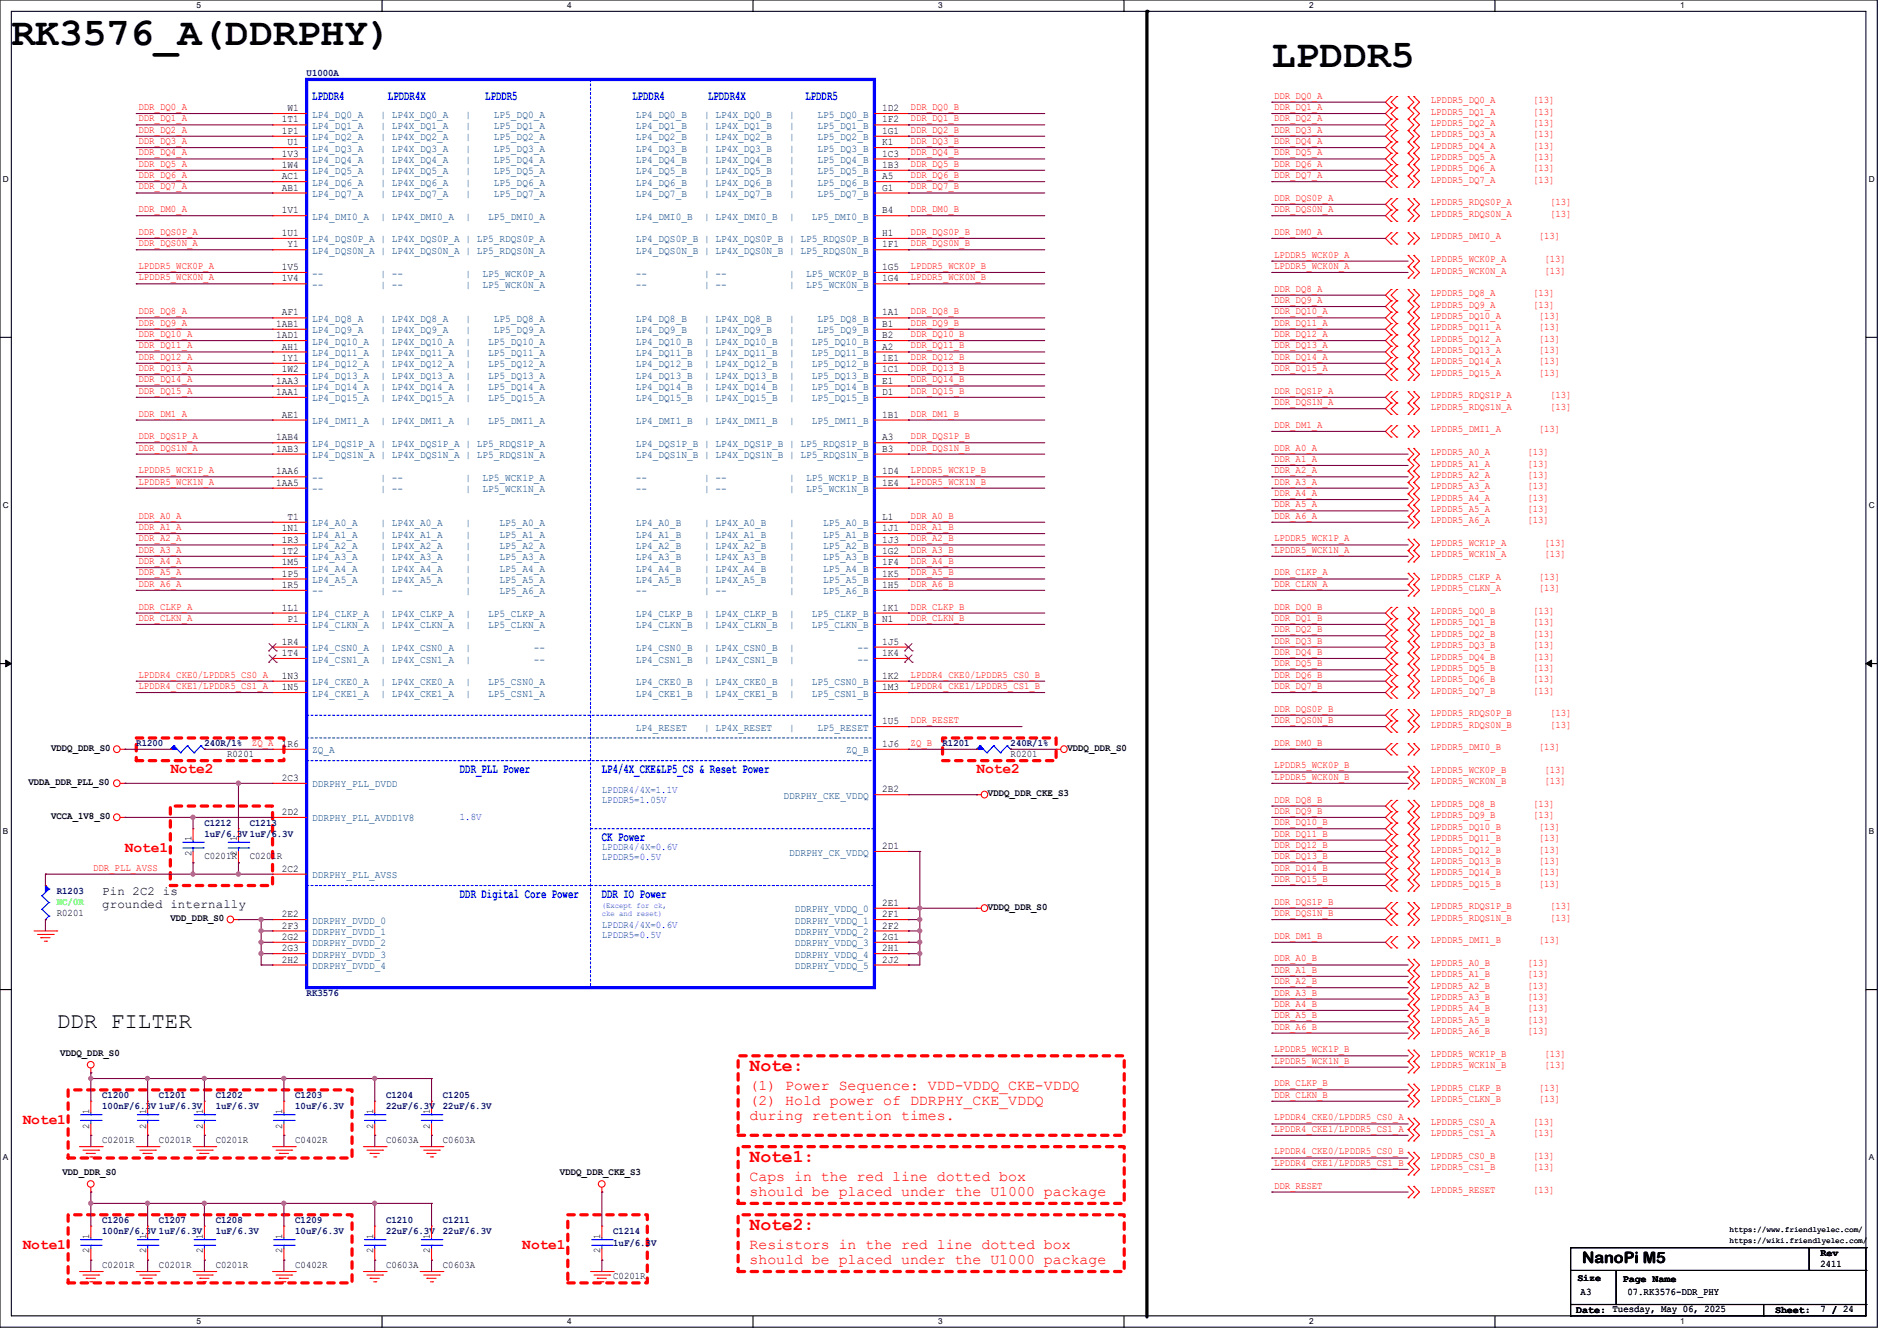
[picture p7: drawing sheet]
<svg xmlns="http://www.w3.org/2000/svg" width="297mm" height="210mm" viewBox="0 0 297 210" stroke-linecap="round" stroke-linejoin="round" font-family="sans-serif">
<defs><g id="words">
<g font-size="6.2">
<text x="1.8" y="7">RK3576_A(DDRPHY)</text>
<text x="199.1" y="10.5">LPDDR5</text>
</g>
<text font-size="3.5" x="8.9" y="161">DDR FILTER</text>
<g font-size="2.8" fill="#f00">
<text x="117.3" y="167.7">Note:</text>
<text x="117.3" y="181.9">Note1:</text>
<text x="117.3" y="192.6">Note2:</text>
</g>
<text font-size="2.5" x="247.7" y="197.7">NanoPi M5</text>
<g font-size="2.3" fill="#f00">
<text x="26.7" y="121">Note2</text>
<text x="152.9" y="121">Note2</text>
<text x="19.6" y="133.4">Note1</text>
<text x="117.3" y="170.8">(1) Power Sequence: VDD-VDDQ_CKE-VDDQ</text>
<text x="117.3" y="173.1">(2) Hold power of DDRPHY_CKE_VDDQ</text>
<text x="3.6" y="176.1">Note1</text>
<text x="117.3" y="175.3">during retention times.</text>
<text x="117.3" y="185">Caps in the red line dotted box</text>
<text x="117.3" y="187.3">should be placed under the U1000 package</text>
<text x="3.6" y="195.7">Note1</text>
<text x="81.8" y="195.7">Note1</text>
<text x="117.3" y="195.7">Resistors in the red line dotted box</text>
<text x="117.3" y="197.9">should be placed under the U1000 package</text>
</g>
<g font-size="2.1" fill="#00f">
<text x="48.9" y="15.6">LPDDR4</text>
<text x="60.7" y="15.6">LPDDR4X</text>
<text x="76" y="15.6">LPDDR5</text>
<text x="99" y="15.6">LPDDR4</text>
<text x="110.9" y="15.6">LPDDR4X</text>
<text x="126.1" y="15.6">LPDDR5</text>
<text x="72" y="121">DDR_PLL Power</text>
<text x="94.2" y="121">LP4/4X_CKE&amp;LP5_CS &amp; Reset Power</text>
<text x="94.2" y="131.7">CK Power</text>
<text x="72" y="140.6">DDR Digital Core Power</text>
<text x="94.2" y="140.6">DDR IO Power</text>
</g>
<g font-size="1.9">
<text x="16" y="140.2">Pin 2C2 is</text>
<text x="16" y="142.2">grounded internally</text>
</g>
<g font-size="1.6" fill="#00007f">
<text x="48" y="11.9">U1000A</text>
<text x="21.3" y="116.8">R1200</text>
<text x="32" y="116.8">240R/1%</text>
<text x="147.6" y="116.8">R1201</text>
<text x="158.2" y="116.8">240R/1%</text>
<text x="32" y="129.3">C1212</text>
<text x="32" y="131.1">1uF/6.3V 1uF/6.3V</text>
<text x="39.1" y="129.3">C1213</text>
<text x="8.9" y="140">R1203</text>
<text x="48" y="156">RK3576</text>
<text x="16" y="172">C1200</text>
<text x="16" y="173.7">100nF/6.3V 1uF/6.3V</text>
<text x="24.9" y="172">C1201</text>
<text x="33.8" y="172">C1202</text>
<text x="33.8" y="173.7">1uF/6.3V</text>
<text x="46.2" y="172">C1203</text>
<text x="46.2" y="173.7">10uF/6.3V</text>
<text x="60.5" y="172">C1204</text>
<text x="60.5" y="173.7">22uF/6.3V</text>
<text x="69.3" y="172">C1205</text>
<text x="69.3" y="173.7">22uF/6.3V</text>
<text x="16" y="191.5">C1206</text>
<text x="24.9" y="191.5">C1207</text>
<text x="33.8" y="191.5">C1208</text>
<text x="46.2" y="191.5">C1209</text>
<text x="60.5" y="191.5">C1210</text>
<text x="69.3" y="191.5">C1211</text>
<text x="16" y="193.3">100nF/6.3V 1uF/6.3V</text>
<text x="33.8" y="193.3">1uF/6.3V</text>
<text x="46.2" y="193.3">10uF/6.3V</text>
<text x="60.5" y="193.3">22uF/6.3V</text>
<text x="69.3" y="193.3">22uF/6.3V</text>
<text x="96" y="193.3">C1214</text>
<text x="96" y="195.1">1uF/6.3V</text>
</g>
<g font-size="1.6" fill="#f00">
<text x="21.7" y="17.2">DDR_DQ0_A</text>
<text x="142.6" y="17.2">DDR_DQ0_B</text>
<text x="199.5" y="15.5">DDR_DQ0_A</text>
<text x="199.5" y="17.2">DDR_DQ1_A</text>
<text x="224" y="16.2">LPDDR5_DQ0_A</text>
<text x="224" y="17.9">LPDDR5_DQ1_A</text>
<text x="240" y="16.2">[13]</text>
<text x="240" y="17.9">[13]</text>
<text x="21.7" y="19">DDR_DQ1_A</text>
<text x="21.7" y="20.8">DDR_DQ2_A</text>
<text x="21.7" y="22.6">DDR_DQ3_A</text>
<text x="142.6" y="20.8">DDR_DQ2_B</text>
<text x="142.6" y="19">DDR_DQ1_B</text>
<text x="142.6" y="22.6">DDR_DQ3_B</text>
<text x="199.5" y="19">DDR_DQ2_A</text>
<text x="199.5" y="20.8">DDR_DQ3_A</text>
<text x="199.5" y="22.6">DDR_DQ4_A</text>
<text x="224" y="19.7">LPDDR5_DQ2_A</text>
<text x="224" y="21.5">LPDDR5_DQ3_A</text>
<text x="224" y="23.3">LPDDR5_DQ4_A</text>
<text x="240" y="19.7">[13]</text>
<text x="240" y="21.5">[13]</text>
<text x="240" y="23.3">[13]</text>
<text x="21.7" y="24.3">DDR_DQ4_A</text>
<text x="21.7" y="26.1">DDR_DQ5_A</text>
<text x="21.7" y="27.9">DDR_DQ6_A</text>
<text x="21.7" y="29.7">DDR_DQ7_A</text>
<text x="142.6" y="29.7">DDR_DQ7_B</text>
<text x="142.6" y="27.9">DDR_DQ6_B</text>
<text x="142.6" y="26.1">DDR_DQ5_B</text>
<text x="142.6" y="24.3">DDR_DQ4_B</text>
<text x="199.5" y="24.3">DDR_DQ5_A</text>
<text x="199.5" y="26.1">DDR_DQ6_A</text>
<text x="199.5" y="27.9">DDR_DQ7_A</text>
<text x="224" y="25.1">LPDDR5_DQ5_A</text>
<text x="224" y="26.8">LPDDR5_DQ6_A</text>
<text x="224" y="28.6">LPDDR5_DQ7_A</text>
<text x="240" y="25.1">[13]</text>
<text x="240" y="26.8">[13]</text>
<text x="240" y="28.6">[13]</text>
<text x="21.7" y="33.2">DDR_DM0_A</text>
<text x="142.6" y="33.2">DDR_DM0_B</text>
<text x="199.5" y="31.5">DDR_DQS0P_A</text>
<text x="199.5" y="33.2">DDR_DQS0N_A</text>
<text x="224" y="32.2">LPDDR5_RDQS0P_A</text>
<text x="224" y="34">LPDDR5_RDQS0N_A</text>
<text x="242.7" y="32.2">[13]</text>
<text x="242.7" y="34">[13]</text>
<text x="21.7" y="36.8">DDR_DQS0P_A</text>
<text x="21.7" y="38.6">DDR_DQS0N_A</text>
<text x="142.6" y="38.6">DDR_DQS0N_B</text>
<text x="142.6" y="36.8">DDR_DQS0P_B</text>
<text x="199.5" y="36.8">DDR_DM0_A</text>
<text x="199.5" y="40.3">LPDDR5_WCK0P_A</text>
<text x="224" y="37.5">LPDDR5_DMI0_A</text>
<text x="224" y="41.1">LPDDR5_WCK0P_A</text>
<text x="240.9" y="37.5">[13]</text>
<text x="241.8" y="41.1">[13]</text>
<text x="21.7" y="42.1">LPDDR5_WCK0P_A</text>
<text x="21.7" y="43.9">LPDDR5_WCK0N_A</text>
<text x="142.6" y="43.9">LPDDR5_WCK0N_B</text>
<text x="142.6" y="42.1">LPDDR5_WCK0P_B</text>
<text x="199.5" y="42.1">LPDDR5_WCK0N_A</text>
<text x="199.5" y="45.7">DDR_DQ8_A</text>
<text x="199.5" y="47.5">DDR_DQ9_A</text>
<text x="224" y="42.8">LPDDR5_WCK0N_A</text>
<text x="224" y="46.4">LPDDR5_DQ8_A</text>
<text x="240" y="46.4">[13]</text>
<text x="241.8" y="42.8">[13]</text>
<text x="21.7" y="49.2">DDR_DQ8_A</text>
<text x="21.7" y="51">DDR_DQ9_A</text>
<text x="21.7" y="52.8">DDR_DQ10_A</text>
<text x="142.6" y="49.2">DDR_DQ8_B</text>
<text x="142.6" y="52.8">DDR_DQ10_B</text>
<text x="142.6" y="51">DDR_DQ9_B</text>
<text x="199.5" y="49.2">DDR_DQ10_A</text>
<text x="199.5" y="51">DDR_DQ11_A</text>
<text x="199.5" y="52.8">DDR_DQ12_A</text>
<text x="224" y="48.2">LPDDR5_DQ9_A</text>
<text x="224" y="50">LPDDR5_DQ10_A</text>
<text x="224" y="51.7">LPDDR5_DQ11_A</text>
<text x="224" y="53.5">LPDDR5_DQ12_A</text>
<text x="240" y="48.2">[13]</text>
<text x="240.9" y="50">[13]</text>
<text x="240.9" y="51.7">[13]</text>
<text x="240.9" y="53.5">[13]</text>
<text x="21.7" y="54.6">DDR_DQ11_A</text>
<text x="21.7" y="56.3">DDR_DQ12_A</text>
<text x="21.7" y="58.1">DDR_DQ13_A</text>
<text x="21.7" y="59.9">DDR_DQ14_A</text>
<text x="142.6" y="58.1">DDR_DQ13_B</text>
<text x="142.6" y="56.3">DDR_DQ12_B</text>
<text x="142.6" y="54.6">DDR_DQ11_B</text>
<text x="142.6" y="59.9">DDR_DQ14_B</text>
<text x="199.5" y="54.6">DDR_DQ13_A</text>
<text x="199.5" y="56.3">DDR_DQ14_A</text>
<text x="199.5" y="58.1">DDR_DQ15_A</text>
<text x="224" y="55.3">LPDDR5_DQ13_A</text>
<text x="224" y="57.1">LPDDR5_DQ14_A</text>
<text x="224" y="58.8">LPDDR5_DQ15_A</text>
<text x="240.9" y="55.3">[13]</text>
<text x="240.9" y="57.1">[13]</text>
<text x="240.9" y="58.8">[13]</text>
<text x="21.7" y="61.7">DDR_DQ15_A</text>
<text x="21.7" y="65.2">DDR_DM1_A</text>
<text x="142.6" y="65.2">DDR_DM1_B</text>
<text x="142.6" y="61.7">DDR_DQ15_B</text>
<text x="199.5" y="61.7">DDR_DQS1P_A</text>
<text x="199.5" y="63.5">DDR_DQS1N_A</text>
<text x="224" y="62.4">LPDDR5_RDQS1P_A</text>
<text x="224" y="64.2">LPDDR5_RDQS1N_A</text>
<text x="242.7" y="62.4">[13]</text>
<text x="242.7" y="64.2">[13]</text>
<text x="21.7" y="68.8">DDR_DQS1P_A</text>
<text x="21.7" y="70.6">DDR_DQS1N_A</text>
<text x="142.6" y="70.6">DDR_DQS1N_B</text>
<text x="142.6" y="68.8">DDR_DQS1P_B</text>
<text x="199.5" y="67">DDR_DM1_A</text>
<text x="199.5" y="70.6">DDR_A0_A</text>
<text x="224" y="67.7">LPDDR5_DMI1_A</text>
<text x="224" y="71.3">LPDDR5_A0_A</text>
<text x="239.1" y="71.3">[13]</text>
<text x="240.9" y="67.7">[13]</text>
<text x="21.7" y="74.1">LPDDR5_WCK1P_A</text>
<text x="21.7" y="75.9">LPDDR5_WCK1N_A</text>
<text x="142.6" y="74.1">LPDDR5_WCK1P_B</text>
<text x="142.6" y="75.9">LPDDR5_WCK1N_B</text>
<text x="199.5" y="72.3">DDR_A1_A</text>
<text x="199.5" y="74.1">DDR_A2_A</text>
<text x="199.5" y="75.9">DDR_A3_A</text>
<text x="199.5" y="77.7">DDR_A4_A</text>
<text x="224" y="73.1">LPDDR5_A1_A</text>
<text x="224" y="74.8">LPDDR5_A2_A</text>
<text x="224" y="76.6">LPDDR5_A3_A</text>
<text x="239.1" y="73.1">[13]</text>
<text x="239.1" y="74.8">[13]</text>
<text x="239.1" y="76.6">[13]</text>
<text x="21.7" y="81.2">DDR_A0_A</text>
<text x="21.7" y="83">DDR_A1_A</text>
<text x="142.6" y="83">DDR_A1_B</text>
<text x="142.6" y="81.2">DDR_A0_B</text>
<text x="199.5" y="79.5">DDR_A5_A</text>
<text x="199.5" y="81.2">DDR_A6_A</text>
<text x="224" y="78.4">LPDDR5_A4_A</text>
<text x="224" y="80.2">LPDDR5_A5_A</text>
<text x="224" y="82">LPDDR5_A6_A</text>
<text x="239.1" y="78.4">[13]</text>
<text x="239.1" y="80.2">[13]</text>
<text x="239.1" y="82">[13]</text>
<text x="21.7" y="84.8">DDR_A2_A</text>
<text x="21.7" y="86.6">DDR_A3_A</text>
<text x="21.7" y="88.3">DDR_A4_A</text>
<text x="142.6" y="86.6">DDR_A3_B</text>
<text x="142.6" y="84.8">DDR_A2_B</text>
<text x="142.6" y="88.3">DDR_A4_B</text>
<text x="199.5" y="84.8">LPDDR5_WCK1P_A</text>
<text x="199.5" y="86.6">LPDDR5_WCK1N_A</text>
<text x="224" y="85.5">LPDDR5_WCK1P_A</text>
<text x="224" y="87.3">LPDDR5_WCK1N_A</text>
<text x="241.8" y="85.5">[13]</text>
<text x="241.8" y="87.3">[13]</text>
<text x="21.7" y="90.1">DDR_A5_A</text>
<text x="21.7" y="95.5">DDR_CLKP_A</text>
<text x="21.7" y="91.9">DDR_A6_A</text>
<text x="142.6" y="95.5">DDR_CLKP_B</text>
<text x="142.6" y="90.1">DDR_A5_B</text>
<text x="142.6" y="91.9">DDR_A6_B</text>
<text x="199.5" y="90.1">DDR_CLKP_A</text>
<text x="199.5" y="91.9">DDR_CLKN_A</text>
<text x="199.5" y="95.5">DDR_DQ0_B</text>
<text x="224" y="90.8">LPDDR5_CLKP_A</text>
<text x="224" y="92.6">LPDDR5_CLKN_A</text>
<text x="240.9" y="90.8">[13]</text>
<text x="240.9" y="92.6">[13]</text>
<text x="21.7" y="97.2">DDR_CLKN_A</text>
<text x="142.6" y="97.2">DDR_CLKN_B</text>
<text x="199.5" y="97.2">DDR_DQ1_B</text>
<text x="199.5" y="99">DDR_DQ2_B</text>
<text x="199.5" y="100.8">DDR_DQ3_B</text>
<text x="224" y="96.2">LPDDR5_DQ0_B</text>
<text x="224" y="98">LPDDR5_DQ1_B</text>
<text x="224" y="99.7">LPDDR5_DQ2_B</text>
<text x="224" y="101.5">LPDDR5_DQ3_B</text>
<text x="240" y="96.2">[13]</text>
<text x="240" y="98">[13]</text>
<text x="240" y="99.7">[13]</text>
<text x="240" y="101.5">[13]</text>
<text x="21.7" y="106.1">LPDDR4_CKE0/LPDDR5_CS0_A</text>
<text x="21.7" y="107.9">LPDDR4_CKE1/LPDDR5_CS1_A</text>
<text x="142.6" y="107.9">LPDDR4_CKE1/LPDDR5_CS1_B</text>
<text x="142.6" y="106.1">LPDDR4_CKE0/LPDDR5_CS0_B</text>
<text x="199.5" y="102.6">DDR_DQ4_B</text>
<text x="199.5" y="104.3">DDR_DQ5_B</text>
<text x="199.5" y="106.1">DDR_DQ6_B</text>
<text x="199.5" y="107.9">DDR_DQ7_B</text>
<text x="224" y="103.3">LPDDR5_DQ4_B</text>
<text x="224" y="105.1">LPDDR5_DQ5_B</text>
<text x="224" y="106.8">LPDDR5_DQ6_B</text>
<text x="240" y="103.3">[13]</text>
<text x="240" y="105.1">[13]</text>
<text x="240" y="106.8">[13]</text>
<text x="142.6" y="113.2">DDR_RESET</text>
<text x="199.5" y="111.5">DDR_DQS0P_B</text>
<text x="199.5" y="113.2">DDR_DQS0N_B</text>
<text x="224" y="108.6">LPDDR5_DQ7_B</text>
<text x="224" y="112.2">LPDDR5_RDQS0P_B</text>
<text x="224" y="114">LPDDR5_RDQS0N_B</text>
<text x="240" y="108.6">[13]</text>
<text x="242.7" y="112.2">[13]</text>
<text x="242.7" y="114">[13]</text>
<text x="39.5" y="116.8">ZQ_A</text>
<text x="142.6" y="116.8">ZQ_B</text>
<text x="199.5" y="116.8">DDR_DM0_B</text>
<text x="224" y="117.5">LPDDR5_DMI0_B</text>
<text x="240.9" y="117.5">[13]</text>
<text x="199.5" y="120.4">LPDDR5_WCK0P_B</text>
<text x="199.5" y="122.1">LPDDR5_WCK0N_B</text>
<text x="199.5" y="125.7">DDR_DQ8_B</text>
<text x="224" y="121.1">LPDDR5_WCK0P_B</text>
<text x="224" y="122.8">LPDDR5_WCK0N_B</text>
<text x="241.8" y="121.1">[13]</text>
<text x="241.8" y="122.8">[13]</text>
<text x="199.5" y="127.5">DDR_DQ9_B</text>
<text x="199.5" y="129.2">DDR_DQ10_B</text>
<text x="199.5" y="131">DDR_DQ11_B</text>
<text x="224" y="126.4">LPDDR5_DQ8_B</text>
<text x="224" y="128.2">LPDDR5_DQ9_B</text>
<text x="224" y="130">LPDDR5_DQ10_B</text>
<text x="224" y="131.7">LPDDR5_DQ11_B</text>
<text x="240" y="126.4">[13]</text>
<text x="240" y="128.2">[13]</text>
<text x="240.9" y="130">[13]</text>
<text x="240.9" y="131.7">[13]</text>
<text x="14.6" y="136.4">DDR_PLL_AVSS</text>
<text x="199.5" y="132.8">DDR_DQ12_B</text>
<text x="199.5" y="134.6">DDR_DQ13_B</text>
<text x="199.5" y="136.4">DDR_DQ14_B</text>
<text x="224" y="133.5">LPDDR5_DQ12_B</text>
<text x="224" y="135.3">LPDDR5_DQ13_B</text>
<text x="224" y="137.1">LPDDR5_DQ14_B</text>
<text x="240.9" y="133.5">[13]</text>
<text x="240.9" y="135.3">[13]</text>
<text x="240.9" y="137.1">[13]</text>
<text x="199.5" y="138.1">DDR_DQ15_B</text>
<text x="199.5" y="141.7">DDR_DQS1P_B</text>
<text x="199.5" y="143.5">DDR_DQS1N_B</text>
<text x="224" y="138.8">LPDDR5_DQ15_B</text>
<text x="224" y="142.4">LPDDR5_RDQS1P_B</text>
<text x="240.9" y="138.8">[13]</text>
<text x="242.7" y="142.4">[13]</text>
<text x="199.5" y="147">DDR_DM1_B</text>
<text x="224" y="144.2">LPDDR5_RDQS1N_B</text>
<text x="224" y="147.7">LPDDR5_DMI1_B</text>
<text x="240.9" y="147.7">[13]</text>
<text x="242.7" y="144.2">[13]</text>
<text x="199.5" y="150.6">DDR_A0_B</text>
<text x="199.5" y="152.4">DDR_A1_B</text>
<text x="199.5" y="154.1">DDR_A2_B</text>
<text x="199.5" y="155.9">DDR_A3_B</text>
<text x="224" y="151.3">LPDDR5_A0_B</text>
<text x="224" y="153.1">LPDDR5_A1_B</text>
<text x="224" y="154.9">LPDDR5_A2_B</text>
<text x="239.1" y="151.3">[13]</text>
<text x="239.1" y="153.1">[13]</text>
<text x="239.1" y="154.9">[13]</text>
<text x="199.5" y="157.7">DDR_A4_B</text>
<text x="199.5" y="159.5">DDR_A5_B</text>
<text x="199.5" y="161.2">DDR_A6_B</text>
<text x="224" y="156.6">LPDDR5_A3_B</text>
<text x="224" y="158.4">LPDDR5_A4_B</text>
<text x="224" y="160.2">LPDDR5_A5_B</text>
<text x="224" y="162">LPDDR5_A6_B</text>
<text x="239.1" y="156.6">[13]</text>
<text x="239.1" y="158.4">[13]</text>
<text x="239.1" y="160.2">[13]</text>
<text x="239.1" y="162">[13]</text>
<text x="199.5" y="164.8">LPDDR5_WCK1P_B</text>
<text x="199.5" y="166.6">LPDDR5_WCK1N_B</text>
<text x="224" y="165.5">LPDDR5_WCK1P_B</text>
<text x="224" y="167.3">LPDDR5_WCK1N_B</text>
<text x="241.8" y="165.5">[13]</text>
<text x="241.8" y="167.3">[13]</text>
<text x="199.5" y="170.1">DDR_CLKP_B</text>
<text x="199.5" y="171.9">DDR_CLKN_B</text>
<text x="224" y="170.9">LPDDR5_CLKP_B</text>
<text x="224" y="172.6">LPDDR5_CLKN_B</text>
<text x="240.9" y="170.9">[13]</text>
<text x="240.9" y="172.6">[13]</text>
<text x="199.5" y="175.5">LPDDR4_CKE0/LPDDR5_CS0_A</text>
<text x="199.5" y="177.2">LPDDR4_CKE1/LPDDR5_CS1_A</text>
<text x="224" y="176.2">LPDDR5_CS0_A</text>
<text x="224" y="178">LPDDR5_CS1_A</text>
<text x="240" y="176.2">[13]</text>
<text x="240" y="178">[13]</text>
<text x="199.5" y="180.8">LPDDR4_CKE0/LPDDR5_CS0_B</text>
<text x="199.5" y="182.6">LPDDR4_CKE1/LPDDR5_CS1_B</text>
<text x="224" y="181.5">LPDDR5_CS0_B</text>
<text x="224" y="183.3">LPDDR5_CS1_B</text>
<text x="240" y="181.5">[13]</text>
<text x="240" y="183.3">[13]</text>
<text x="199.5" y="186.1">DDR_RESET</text>
<text x="224" y="186.9">LPDDR5_RESET</text>
<text x="240" y="186.9">[13]</text>
</g>
<g font-size="1.6">
<text x="45" y="17.4">W1</text>
<text x="138.1" y="17.4">1D2</text>
<text x="44.1" y="21">1P1</text>
<text x="44.1" y="19.2">1T1</text>
<text x="45" y="22.7">U1</text>
<text x="138.1" y="19.2">1F2</text>
<text x="138.1" y="21">1G1</text>
<text x="138.1" y="22.7">K1</text>
<text x="44.1" y="29.8">AB1</text>
<text x="44.1" y="28.1">AC1</text>
<text x="44.1" y="26.3">1W4</text>
<text x="44.1" y="24.5">1V3</text>
<text x="138.1" y="24.5">1C3</text>
<text x="138.1" y="26.3">1B3</text>
<text x="138.1" y="28.1">A5</text>
<text x="138.1" y="29.8">G1</text>
<text x="44.1" y="33.4">1V1</text>
<text x="138.1" y="33.4">B4</text>
<text x="44.1" y="37">1U1</text>
<text x="45" y="38.7">Y1</text>
<text x="138.1" y="37">H1</text>
<text x="138.1" y="38.7">1F1</text>
<text x="44.1" y="44.1">1V4</text>
<text x="44.1" y="42.3">1V5</text>
<text x="138.1" y="42.3">1G5</text>
<text x="138.1" y="44.1">1G4</text>
<text x="43.2" y="53">1AD1</text>
<text x="43.2" y="51.2">1AB1</text>
<text x="44.1" y="49.4">AF1</text>
<text x="138.1" y="49.4">1A1</text>
<text x="138.1" y="51.2">B1</text>
<text x="138.1" y="53">B2</text>
<text x="44.1" y="58.3">1W2</text>
<text x="44.1" y="56.5">1Y1</text>
<text x="44.1" y="54.7">AH1</text>
<text x="138.1" y="54.7">A2</text>
<text x="138.1" y="56.5">1E1</text>
<text x="138.1" y="58.3">1C1</text>
<text x="43.2" y="61.8">1AA1</text>
<text x="43.2" y="60.1">1AA3</text>
<text x="44.1" y="65.4">AE1</text>
<text x="138.1" y="60.1">E1</text>
<text x="138.1" y="61.8">D1</text>
<text x="138.1" y="65.4">1B1</text>
<text x="43.2" y="70.7">1AB3</text>
<text x="43.2" y="69">1AB4</text>
<text x="138.1" y="69">A3</text>
<text x="138.1" y="70.7">B3</text>
<text x="43.2" y="76.1">1AA5</text>
<text x="43.2" y="74.3">1AA6</text>
<text x="138.1" y="74.3">1D4</text>
<text x="138.1" y="76.1">1E4</text>
<text x="44.1" y="83.2">1N1</text>
<text x="45" y="81.4">T1</text>
<text x="138.1" y="81.4">L1</text>
<text x="138.1" y="83.2">1J1</text>
<text x="44.1" y="88.5">1M5</text>
<text x="44.1" y="86.7">1T2</text>
<text x="44.1" y="85">1R3</text>
<text x="138.1" y="85">1J3</text>
<text x="138.1" y="86.7">1G2</text>
<text x="138.1" y="88.5">1F4</text>
<text x="44.1" y="95.6">1L1</text>
<text x="44.1" y="92.1">1R5</text>
<text x="44.1" y="90.3">1P5</text>
<text x="138.1" y="90.3">1K5</text>
<text x="138.1" y="92.1">1H5</text>
<text x="138.1" y="95.6">1K1</text>
<text x="44.1" y="101">1R4</text>
<text x="45" y="97.4">P1</text>
<text x="138.1" y="97.4">N1</text>
<text x="138.1" y="101">1J5</text>
<text x="44.1" y="106.3">1N3</text>
<text x="44.1" y="102.7">1T4</text>
<text x="138.1" y="102.7">1K4</text>
<text x="138.1" y="106.3">1K2</text>
<text x="44.1" y="108.1">1N5</text>
<text x="138.1" y="108.1">1M3</text>
<text x="138.1" y="113.4">1U5</text>
<text x="8" y="117.6">VDDQ_DDR_S0</text>
<text x="35.6" y="118.6">R0201</text>
<text x="44.1" y="117">1R6</text>
<text x="138.1" y="117">1J6</text>
<text x="158.2" y="118.6">R0201</text>
<text x="167.1" y="117.6">VDDQ_DDR_S0</text>
<text x="4.4" y="122.9">VDDA_DDR_PLL_S0</text>
<text x="44.1" y="122.3">2C3</text>
<text x="138.1" y="124.1">2B2</text>
<text x="154.7" y="124.7">VDDQ_DDR_CKE_S3</text>
<text x="8" y="128.2">VCCA_1V8_S0</text>
<text x="30" y="131.7" transform="rotate(-90 30 131.7)">1</text>
<text x="37.1" y="131.7" transform="rotate(-90 37.1 131.7)">1</text>
<text x="44.1" y="127.6">2D2</text>
<text x="30" y="134.1" transform="rotate(-90 30 134.1)">2</text>
<text x="32" y="134.6">C0201R</text>
<text x="37.1" y="134.1" transform="rotate(-90 37.1 134.1)">2</text>
<text x="39.1" y="134.6">C0201R</text>
<text x="44.1" y="136.5">2C2</text>
<text x="138.1" y="133">2D1</text>
<text x="8.9" y="143.5">R0201</text>
<text x="44.1" y="143.6">2E2</text>
<text x="138.1" y="141.9">2E1</text>
<text x="138.1" y="143.6">2F1</text>
<text x="154.7" y="142.4">VDDQ_DDR_S0</text>
<text x="26.7" y="144.2">VDD_DDR_S0</text>
<text x="44.1" y="149">2G3</text>
<text x="44.1" y="147.2">2G2</text>
<text x="44.1" y="145.4">2F3</text>
<text x="138.1" y="145.4">2F2</text>
<text x="138.1" y="147.2">2G1</text>
<text x="138.1" y="149">2H1</text>
<text x="44.1" y="150.8">2H2</text>
<text x="138.1" y="150.8">2J2</text>
<text x="9.4" y="165.4">VDDQ_DDR_S0</text>
<text x="14" y="176.7" transform="rotate(-90 14 176.7)">2</text>
<text x="14" y="174.4" transform="rotate(-90 14 174.4)">1</text>
<text x="16" y="179">C0201R</text>
<text x="22.9" y="176.7" transform="rotate(-90 22.9 176.7)">2</text>
<text x="22.9" y="174.4" transform="rotate(-90 22.9 174.4)">1</text>
<text x="24.9" y="179">C0201R</text>
<text x="31.7" y="176.7" transform="rotate(-90 31.7 176.7)">2</text>
<text x="31.7" y="174.4" transform="rotate(-90 31.7 174.4)">1</text>
<text x="33.8" y="179">C0201R</text>
<text x="44.2" y="176.7" transform="rotate(-90 44.2 176.7)">2</text>
<text x="44.2" y="174.4" transform="rotate(-90 44.2 174.4)">1</text>
<text x="46.2" y="179">C0402R</text>
<text x="58.4" y="176.7" transform="rotate(-90 58.4 176.7)">2</text>
<text x="58.4" y="174.4" transform="rotate(-90 58.4 174.4)">1</text>
<text x="60.5" y="179">C0603A</text>
<text x="67.3" y="176.7" transform="rotate(-90 67.3 176.7)">2</text>
<text x="67.3" y="174.4" transform="rotate(-90 67.3 174.4)">1</text>
<text x="69.3" y="179">C0603A</text>
<text x="9.8" y="184.1">VDD_DDR_S0</text>
<text x="87.7" y="184.1">VDDQ_DDR_CKE_S3</text>
<text x="14" y="196.3" transform="rotate(-90 14 196.3)">2</text>
<text x="14" y="194" transform="rotate(-90 14 194)">1</text>
<text x="22.9" y="196.3" transform="rotate(-90 22.9 196.3)">2</text>
<text x="22.9" y="194" transform="rotate(-90 22.9 194)">1</text>
<text x="31.7" y="196.3" transform="rotate(-90 31.7 196.3)">2</text>
<text x="31.7" y="194" transform="rotate(-90 31.7 194)">1</text>
<text x="44.2" y="196.3" transform="rotate(-90 44.2 196.3)">2</text>
<text x="44.2" y="194" transform="rotate(-90 44.2 194)">1</text>
<text x="58.4" y="196.3" transform="rotate(-90 58.4 196.3)">2</text>
<text x="58.4" y="194" transform="rotate(-90 58.4 194)">1</text>
<text x="67.3" y="196.3" transform="rotate(-90 67.3 196.3)">2</text>
<text x="67.3" y="194" transform="rotate(-90 67.3 194)">1</text>
<text x="94" y="196.3" transform="rotate(-90 94 196.3)">2</text>
<text x="94" y="194" transform="rotate(-90 94 194)">1</text>
<text x="285" y="196.7">Rev</text>
<text x="16" y="198.6">C0201R</text>
<text x="24.9" y="198.6">C0201R</text>
<text x="33.8" y="198.6">C0201R</text>
<text x="46.2" y="198.6">C0402R</text>
<text x="60.5" y="198.6">C0603A</text>
<text x="69.3" y="198.6">C0603A</text>
<text x="96" y="200.4">C0201R</text>
<text x="247" y="200.6">Size</text>
<text x="247.5" y="202.9">A3</text>
<text x="254.1" y="200.7">Page Name</text>
<text x="254.8" y="202.9">07.RK3576-DDR_PHY</text>
<text x="285" y="198.4">2411</text>
<text x="246.8" y="205.6">Date: Tuesday, May 06, 2025</text>
<text x="277.9" y="205.6">Sheet:</text>
<text x="285" y="205.5">7 / 24</text>
</g>
<g font-size="1.6" fill="#003f7f">
<text x="48.9" y="23.7">LP4_DQ3_A</text>
<text x="48.9" y="22">LP4_DQ2_A</text>
<text x="48.9" y="20.2">LP4_DQ1_A</text>
<text x="48.9" y="18.4">LP4_DQ0_A</text>
<text x="59.6" y="23.7">| LP4X_DQ3_A</text>
<text x="59.6" y="22">| LP4X_DQ2_A</text>
<text x="59.6" y="20.2">| LP4X_DQ1_A</text>
<text x="59.6" y="18.4">| LP4X_DQ0_A</text>
<text x="72.9" y="23.7">|</text>
<text x="72.9" y="22">|</text>
<text x="72.9" y="20.2">|</text>
<text x="72.9" y="18.4">|</text>
<text x="77.3" y="23.7">LP5_DQ3_A</text>
<text x="77.3" y="22">LP5_DQ2_A</text>
<text x="77.3" y="20.2">LP5_DQ1_A</text>
<text x="77.3" y="18.4">LP5_DQ0_A</text>
<text x="99.6" y="18.4">LP4_DQ0_B</text>
<text x="99.6" y="20.2">LP4_DQ1_B</text>
<text x="99.6" y="22">LP4_DQ2_B</text>
<text x="99.6" y="23.7">LP4_DQ3_B</text>
<text x="110.2" y="18.4">| LP4X_DQ0_B</text>
<text x="110.2" y="20.2">| LP4X_DQ1_B</text>
<text x="110.2" y="22">| LP4X_DQ2_B</text>
<text x="110.2" y="23.7">| LP4X_DQ3_B</text>
<text x="123.6" y="18.4">|</text>
<text x="123.6" y="20.2">|</text>
<text x="123.6" y="22">|</text>
<text x="123.6" y="23.7">|</text>
<text x="128" y="18.4">LP5_DQ0_B</text>
<text x="128" y="20.2">LP5_DQ1_B</text>
<text x="128" y="22">LP5_DQ2_B</text>
<text x="128" y="23.7">LP5_DQ3_B</text>
<text x="48.9" y="29.1">LP4_DQ6_A</text>
<text x="48.9" y="27.3">LP4_DQ5_A</text>
<text x="48.9" y="25.5">LP4_DQ4_A</text>
<text x="59.6" y="29.1">| LP4X_DQ6_A</text>
<text x="59.6" y="27.3">| LP4X_DQ5_A</text>
<text x="59.6" y="25.5">| LP4X_DQ4_A</text>
<text x="72.9" y="29.1">|</text>
<text x="72.9" y="27.3">|</text>
<text x="72.9" y="25.5">|</text>
<text x="77.3" y="29.1">LP5_DQ6_A</text>
<text x="77.3" y="27.3">LP5_DQ5_A</text>
<text x="77.3" y="25.5">LP5_DQ4_A</text>
<text x="99.6" y="25.5">LP4_DQ4_B</text>
<text x="99.6" y="27.3">LP4_DQ5_B</text>
<text x="99.6" y="29.1">LP4_DQ6_B</text>
<text x="110.2" y="25.5">| LP4X_DQ4_B</text>
<text x="110.2" y="27.3">| LP4X_DQ5_B</text>
<text x="110.2" y="29.1">| LP4X_DQ6_B</text>
<text x="123.6" y="25.5">|</text>
<text x="123.6" y="27.3">|</text>
<text x="123.6" y="29.1">|</text>
<text x="128" y="25.5">LP5_DQ4_B</text>
<text x="128" y="27.3">LP5_DQ5_B</text>
<text x="128" y="29.1">LP5_DQ6_B</text>
<text x="48.9" y="34.4">LP4_DMI0_A</text>
<text x="48.9" y="30.9">LP4_DQ7_A</text>
<text x="59.6" y="34.4">| LP4X_DMI0_A</text>
<text x="59.6" y="30.9">| LP4X_DQ7_A</text>
<text x="72.9" y="34.4">|</text>
<text x="72.9" y="30.9">|</text>
<text x="76.4" y="34.4">LP5_DMI0_A</text>
<text x="77.3" y="30.9">LP5_DQ7_A</text>
<text x="99.6" y="30.9">LP4_DQ7_B</text>
<text x="99.6" y="34.4">LP4_DMI0_B</text>
<text x="110.2" y="30.9">| LP4X_DQ7_B</text>
<text x="110.2" y="34.4">| LP4X_DMI0_B</text>
<text x="123.6" y="30.9">|</text>
<text x="123.6" y="34.4">|</text>
<text x="127.1" y="34.4">LP5_DMI0_B</text>
<text x="128" y="30.9">LP5_DQ7_B</text>
<text x="48.9" y="39.8">LP4_DQS0N_A | LP4X_DQS0N_A | LP5_RDQS0N_A</text>
<text x="48.9" y="38">LP4_DQS0P_A | LP4X_DQS0P_A | LP5_RDQS0P_A</text>
<text x="99.6" y="38">LP4_DQS0P_B | LP4X_DQS0P_B | LP5_RDQS0P_B</text>
<text x="99.6" y="39.8">LP4_DQS0N_B | LP4X_DQS0N_B | LP5_RDQS0N_B</text>
<text x="48.9" y="45.1">--</text>
<text x="48.9" y="43.3">--</text>
<text x="59.6" y="45.1">| --</text>
<text x="59.6" y="43.3">| --</text>
<text x="72.9" y="45.1">|</text>
<text x="72.9" y="43.3">|</text>
<text x="75.6" y="45.1">LP5_WCK0N_A</text>
<text x="75.6" y="43.3">LP5_WCK0P_A</text>
<text x="99.6" y="43.3">--</text>
<text x="99.6" y="45.1">--</text>
<text x="110.2" y="43.3">| --</text>
<text x="110.2" y="45.1">| --</text>
<text x="123.6" y="43.3">|</text>
<text x="123.6" y="45.1">|</text>
<text x="126.2" y="43.3">LP5_WCK0P_B</text>
<text x="126.2" y="45.1">LP5_WCK0N_B</text>
<text x="48.9" y="54">LP4_DQ10_A</text>
<text x="48.9" y="52.2">LP4_DQ9_A</text>
<text x="48.9" y="50.4">LP4_DQ8_A</text>
<text x="59.6" y="54">| LP4X_DQ10_A</text>
<text x="59.6" y="52.2">| LP4X_DQ9_A</text>
<text x="59.6" y="50.4">| LP4X_DQ8_A</text>
<text x="72.9" y="54">|</text>
<text x="72.9" y="52.2">|</text>
<text x="72.9" y="50.4">|</text>
<text x="76.4" y="54">LP5_DQ10_A</text>
<text x="77.3" y="52.2">LP5_DQ9_A</text>
<text x="77.3" y="50.4">LP5_DQ8_A</text>
<text x="99.6" y="50.4">LP4_DQ8_B</text>
<text x="99.6" y="52.2">LP4_DQ9_B</text>
<text x="99.6" y="54">LP4_DQ10_B</text>
<text x="110.2" y="50.4">| LP4X_DQ8_B</text>
<text x="110.2" y="52.2">| LP4X_DQ9_B</text>
<text x="110.2" y="54">| LP4X_DQ10_B</text>
<text x="123.6" y="50.4">|</text>
<text x="123.6" y="52.2">|</text>
<text x="123.6" y="54">|</text>
<text x="127.1" y="54">LP5_DQ10_B</text>
<text x="128" y="50.4">LP5_DQ8_B</text>
<text x="128" y="52.2">LP5_DQ9_B</text>
<text x="48.9" y="59.3">LP4_DQ13_A</text>
<text x="48.9" y="57.5">LP4_DQ12_A</text>
<text x="48.9" y="55.8">LP4_DQ11_A</text>
<text x="59.6" y="59.3">| LP4X_DQ13_A</text>
<text x="59.6" y="57.5">| LP4X_DQ12_A</text>
<text x="59.6" y="55.8">| LP4X_DQ11_A</text>
<text x="72.9" y="59.3">|</text>
<text x="72.9" y="57.5">|</text>
<text x="72.9" y="55.8">|</text>
<text x="76.4" y="59.3">LP5_DQ13_A</text>
<text x="76.4" y="57.5">LP5_DQ12_A</text>
<text x="76.4" y="55.8">LP5_DQ11_A</text>
<text x="99.6" y="55.8">LP4_DQ11_B</text>
<text x="99.6" y="57.5">LP4_DQ12_B</text>
<text x="99.6" y="59.3">LP4_DQ13_B</text>
<text x="110.2" y="55.8">| LP4X_DQ11_B</text>
<text x="110.2" y="57.5">| LP4X_DQ12_B</text>
<text x="110.2" y="59.3">| LP4X_DQ13_B</text>
<text x="123.6" y="55.8">|</text>
<text x="123.6" y="57.5">|</text>
<text x="123.6" y="59.3">|</text>
<text x="127.1" y="55.8">LP5_DQ11_B</text>
<text x="127.1" y="57.5">LP5_DQ12_B</text>
<text x="127.1" y="59.3">LP5_DQ13_B</text>
<text x="48.9" y="62.9">LP4_DQ15_A</text>
<text x="48.9" y="61.1">LP4_DQ14_A</text>
<text x="59.6" y="62.9">| LP4X_DQ15_A</text>
<text x="59.6" y="61.1">| LP4X_DQ14_A</text>
<text x="72.9" y="62.9">|</text>
<text x="72.9" y="61.1">|</text>
<text x="76.4" y="62.9">LP5_DQ15_A</text>
<text x="76.4" y="61.1">LP5_DQ14_A</text>
<text x="99.6" y="61.1">LP4_DQ14_B</text>
<text x="99.6" y="62.9">LP4_DQ15_B</text>
<text x="110.2" y="61.1">| LP4X_DQ14_B</text>
<text x="110.2" y="62.9">| LP4X_DQ15_B</text>
<text x="123.6" y="61.1">|</text>
<text x="123.6" y="62.9">|</text>
<text x="127.1" y="61.1">LP5_DQ14_B</text>
<text x="127.1" y="62.9">LP5_DQ15_B</text>
<text x="48.9" y="71.8">LP4_DQS1N_A | LP4X_DQS1N_A | LP5_RDQS1N_A</text>
<text x="48.9" y="70">LP4_DQS1P_A | LP4X_DQS1P_A | LP5_RDQS1P_A</text>
<text x="48.9" y="66.4">LP4_DMI1_A</text>
<text x="59.6" y="66.4">| LP4X_DMI1_A</text>
<text x="72.9" y="66.4">|</text>
<text x="76.4" y="66.4">LP5_DMI1_A</text>
<text x="99.6" y="66.4">LP4_DMI1_B</text>
<text x="99.6" y="70">LP4_DQS1P_B | LP4X_DQS1P_B | LP5_RDQS1P_B</text>
<text x="99.6" y="71.8">LP4_DQS1N_B | LP4X_DQS1N_B | LP5_RDQS1N_B</text>
<text x="110.2" y="66.4">| LP4X_DMI1_B</text>
<text x="123.6" y="66.4">|</text>
<text x="127.1" y="66.4">LP5_DMI1_B</text>
<text x="48.9" y="77.1">--</text>
<text x="48.9" y="75.3">--</text>
<text x="59.6" y="77.1">| --</text>
<text x="59.6" y="75.3">| --</text>
<text x="72.9" y="77.1">|</text>
<text x="72.9" y="75.3">|</text>
<text x="75.6" y="77.1">LP5_WCK1N_A</text>
<text x="75.6" y="75.3">LP5_WCK1P_A</text>
<text x="99.6" y="75.3">--</text>
<text x="99.6" y="77.1">--</text>
<text x="110.2" y="75.3">| --</text>
<text x="110.2" y="77.1">| --</text>
<text x="123.6" y="75.3">|</text>
<text x="123.6" y="77.1">|</text>
<text x="126.2" y="75.3">LP5_WCK1P_B</text>
<text x="126.2" y="77.1">LP5_WCK1N_B</text>
<text x="48.9" y="82.4">LP4_A0_A</text>
<text x="59.6" y="82.4">| LP4X_A0_A</text>
<text x="72.9" y="82.4">|</text>
<text x="78.2" y="82.4">LP5_A0_A</text>
<text x="99.6" y="82.4">LP4_A0_B</text>
<text x="110.2" y="82.4">| LP4X_A0_B</text>
<text x="123.6" y="82.4">|</text>
<text x="128.9" y="82.4">LP5_A0_B</text>
<text x="48.9" y="89.5">LP4_A4_A</text>
<text x="48.9" y="87.8">LP4_A3_A</text>
<text x="48.9" y="86">LP4_A2_A</text>
<text x="48.9" y="84.2">LP4_A1_A</text>
<text x="59.6" y="89.5">| LP4X_A4_A</text>
<text x="59.6" y="87.8">| LP4X_A3_A</text>
<text x="59.6" y="86">| LP4X_A2_A</text>
<text x="59.6" y="84.2">| LP4X_A1_A</text>
<text x="72.9" y="89.5">|</text>
<text x="72.9" y="87.8">|</text>
<text x="72.9" y="86">|</text>
<text x="72.9" y="84.2">|</text>
<text x="78.2" y="89.5">LP5_A4_A</text>
<text x="78.2" y="87.8">LP5_A3_A</text>
<text x="78.2" y="86">LP5_A2_A</text>
<text x="78.2" y="84.2">LP5_A1_A</text>
<text x="99.6" y="84.2">LP4_A1_B</text>
<text x="99.6" y="86">LP4_A2_B</text>
<text x="99.6" y="87.8">LP4_A3_B</text>
<text x="99.6" y="89.5">LP4_A4_B</text>
<text x="110.2" y="84.2">| LP4X_A1_B</text>
<text x="110.2" y="86">| LP4X_A2_B</text>
<text x="110.2" y="87.8">| LP4X_A3_B</text>
<text x="110.2" y="89.5">| LP4X_A4_B</text>
<text x="123.6" y="84.2">|</text>
<text x="123.6" y="86">|</text>
<text x="123.6" y="87.8">|</text>
<text x="123.6" y="89.5">|</text>
<text x="128.9" y="84.2">LP5_A1_B</text>
<text x="128.9" y="86">LP5_A2_B</text>
<text x="128.9" y="87.8">LP5_A3_B</text>
<text x="128.9" y="89.5">LP5_A4_B</text>
<text x="48.9" y="93.1">--</text>
<text x="48.9" y="91.3">LP4_A5_A</text>
<text x="59.6" y="93.1">| --</text>
<text x="59.6" y="91.3">| LP4X_A5_A</text>
<text x="72.9" y="93.1">|</text>
<text x="72.9" y="91.3">|</text>
<text x="78.2" y="93.1">LP5_A6_A</text>
<text x="78.2" y="91.3">LP5_A5_A</text>
<text x="99.6" y="91.3">LP4_A5_B</text>
<text x="99.6" y="93.1">--</text>
<text x="110.2" y="91.3">| LP4X_A5_B</text>
<text x="110.2" y="93.1">| --</text>
<text x="123.6" y="91.3">|</text>
<text x="123.6" y="93.1">|</text>
<text x="128.9" y="91.3">LP5_A5_B</text>
<text x="128.9" y="93.1">LP5_A6_B</text>
<text x="48.9" y="102">LP4_CSN0_A</text>
<text x="48.9" y="98.4">LP4_CLKN_A</text>
<text x="48.9" y="96.6">LP4_CLKP_A</text>
<text x="59.6" y="102">| LP4X_CSN0_A</text>
<text x="59.6" y="98.4">| LP4X_CLKN_A</text>
<text x="59.6" y="96.6">| LP4X_CLKP_A</text>
<text x="72.9" y="102">|</text>
<text x="72.9" y="98.4">|</text>
<text x="72.9" y="96.6">|</text>
<text x="76.4" y="98.4">LP5_CLKN_A</text>
<text x="76.4" y="96.6">LP5_CLKP_A</text>
<text x="83.6" y="102">--</text>
<text x="99.6" y="96.6">LP4_CLKP_B</text>
<text x="99.6" y="98.4">LP4_CLKN_B</text>
<text x="99.6" y="102">LP4_CSN0_B</text>
<text x="110.2" y="96.6">| LP4X_CLKP_B</text>
<text x="110.2" y="98.4">| LP4X_CLKN_B</text>
<text x="110.2" y="102">| LP4X_CSN0_B</text>
<text x="123.6" y="96.6">|</text>
<text x="123.6" y="98.4">|</text>
<text x="123.6" y="102">|</text>
<text x="127.1" y="96.6">LP5_CLKP_B</text>
<text x="127.1" y="98.4">LP5_CLKN_B</text>
<text x="134.2" y="102">--</text>
<text x="48.9" y="107.3">LP4_CKE0_A</text>
<text x="48.9" y="103.8">LP4_CSN1_A</text>
<text x="59.6" y="107.3">| LP4X_CKE0_A</text>
<text x="59.6" y="103.8">| LP4X_CSN1_A</text>
<text x="72.9" y="107.3">|</text>
<text x="72.9" y="103.8">|</text>
<text x="76.4" y="107.3">LP5_CSN0_A</text>
<text x="83.6" y="103.8">--</text>
<text x="99.6" y="103.8">LP4_CSN1_B</text>
<text x="99.6" y="107.3">LP4_CKE0_B</text>
<text x="110.2" y="103.8">| LP4X_CSN1_B</text>
<text x="110.2" y="107.3">| LP4X_CKE0_B</text>
<text x="123.6" y="103.8">|</text>
<text x="123.6" y="107.3">|</text>
<text x="127.1" y="107.3">LP5_CSN0_B</text>
<text x="134.2" y="103.8">--</text>
<text x="48.9" y="109.1">LP4_CKE1_A</text>
<text x="59.6" y="109.1">| LP4X_CKE1_A</text>
<text x="72.9" y="109.1">|</text>
<text x="76.4" y="109.1">LP5_CSN1_A</text>
<text x="99.6" y="109.1">LP4_CKE1_B</text>
<text x="110.2" y="109.1">| LP4X_CKE1_B</text>
<text x="123.6" y="109.1">|</text>
<text x="127.1" y="109.1">LP5_CSN1_B</text>
<text x="48.9" y="118">ZQ_A</text>
<text x="99.6" y="114.4">LP4_RESET</text>
<text x="110.2" y="114.4">| LP4X_RESET</text>
<text x="123.6" y="114.4">|</text>
<text x="128" y="114.4">LP5_RESET</text>
<text x="132.5" y="118">ZQ_B</text>
<text x="48.9" y="123.3">DDRPHY_PLL_DVDD</text>
<text x="122.7" y="125.1">DDRPHY_CKE_VDDQ</text>
<text x="48.9" y="128.7">DDRPHY_PLL_AVDD1V8</text>
<text x="48.9" y="137.5">DDRPHY_PLL_AVSS</text>
<text x="123.6" y="134">DDRPHY_CK_VDDQ</text>
<text x="124.5" y="142.9">DDRPHY_VDDQ_0</text>
<text x="48.9" y="150">DDRPHY_DVDD_3</text>
<text x="48.9" y="148.2">DDRPHY_DVDD_2</text>
<text x="48.9" y="146.4">DDRPHY_DVDD_1</text>
<text x="48.9" y="144.7">DDRPHY_DVDD_0</text>
<text x="124.5" y="144.7">DDRPHY_VDDQ_1</text>
<text x="124.5" y="146.4">DDRPHY_VDDQ_2</text>
<text x="124.5" y="148.2">DDRPHY_VDDQ_3</text>
<text x="124.5" y="150">DDRPHY_VDDQ_4</text>
<text x="48.9" y="151.8">DDRPHY_DVDD_4</text>
<text x="124.5" y="151.8">DDRPHY_VDDQ_5</text>
</g>
<g font-size="1.6" fill="#00f">
<text x="94.2" y="124.2">LPDDR4/4X=1.1V</text>
<text x="94.2" y="125.8">LPDDR5=1.05V</text>
<text x="72" y="128.4">1.8V</text>
<text x="94.2" y="133.1">LPDDR4/4X=0.6V</text>
<text x="94.2" y="134.7">LPDDR5=0.5V</text>
<text x="94.2" y="145.4">LPDDR4/4X=0.6V</text>
<text x="94.2" y="147">LPDDR5=0.5V</text>
</g>
<text font-size="1.6" fill="#01ff00" x="8.9" y="141.7">NC/0R</text>
<g font-size="1.3">
<text x="30.8" y="1.3">5</text>
<text x="88.8" y="1.3">4</text>
<text x="146.9" y="1.3">3</text>
<text x="205" y="1.3">2</text>
<text x="263.1" y="1.3">1</text>
<text x=".5" y="28.4">D</text>
<text x="292.6" y="28.4">D</text>
<text x=".5" y="79.5">C</text>
<text x="292.6" y="79.5">C</text>
<text x=".5" y="130.6">B</text>
<text x="292.6" y="130.6">B</text>
<text x=".5" y="181.7">A</text>
<text x="292.6" y="181.7">A</text>
<text x="30.8" y="207.4">5</text>
<text x="88.8" y="207.4">4</text>
<text x="146.9" y="207.4">3</text>
<text x="205" y="207.4">2</text>
<text x="263.1" y="207.4">1</text>
</g>
<g font-size="1.2" fill="#00f">
<text x="94.2" y="142.2">(Except for ck,</text>
<text x="94.2" y="143.4">cke and reset)</text>
</g>
<g font-size="1.2">
<text x="270.8" y="194.6">https://wiki.friendlyelec.com/</text>
<text x="270.8" y="192.9">https://www.friendlyelec.com/</text>
</g>
</g></defs>
<path d="M0 0h293.9v207.9h-293.9zM1.8 1.8h290.3v204.3h-290.3z" fill="none" stroke="#000" stroke-width=".17"/>
<g fill="#fff">
<path d="M30.8 .2h.7v1.4h-.7z"/>
<path d="M30.8 206.2h.7v1.4h-.7z"/>
</g>
<path d="M59.8 0v1.8M59.8 206.1v1.8" fill="none" stroke="#000" stroke-width=".17"/>
<g fill="#fff">
<path d="M88.8 .2h.7v1.4h-.7z"/>
<path d="M88.8 206.2h.7v1.4h-.7z"/>
</g>
<path d="M117.9 0v1.8M117.9 206.1v1.8" fill="none" stroke="#000" stroke-width=".17"/>
<g fill="#fff">
<path d="M146.9 .2h.7v1.4h-.7z"/>
<path d="M146.9 206.2h.7v1.4h-.7z"/>
</g>
<path d="M176 0v1.8M176 206.1v1.8" fill="none" stroke="#000" stroke-width=".17"/>
<g fill="#fff">
<path d="M205 .2h.7v1.4h-.7z"/>
<path d="M205 206.2h.7v1.4h-.7z"/>
</g>
<path d="M234.1 0v1.8M234.1 206.1v1.8" fill="none" stroke="#000" stroke-width=".17"/>
<g fill="#fff">
<path d="M263.1 .2h.6v1.4h-.6z"/>
<path d="M263.1 206.2h.6v1.4h-.6z"/>
<path d="M.5 27.3h.9v1.4h-.9z"/>
<path d="M292.6 27.3h.9v1.4h-.9z"/>
<path d="M.5 78.4h.9v1.4h-.9z"/>
<path d="M292.6 78.4h.9v1.4h-.9z"/>
</g>
<path d="M0 52.8h1.8M292.1 52.8h1.8" fill="none" stroke="#000" stroke-width=".17"/>
<g fill="#fff">
<path d="M.5 129.5h.8v1.4h-.8z"/>
<path d="M292.6 129.5h.8v1.4h-.8z"/>
</g>
<path d="M0 103.9h1.8M292.1 103.9h1.8" fill="none" stroke="#000" stroke-width=".17"/>
<path d="M.9 103.4l.9 .5-.9 .5zM292.1 103.9l.9-.5v1z" fill="#000" stroke="#000" stroke-width=".16"/>
<g fill="#fff">
<path d="M.5 180.5h.8v1.4h-.8z"/>
<path d="M292.6 180.5h.8v1.4h-.8z"/>
</g>
<g fill="none" stroke="#000" stroke-width=".17">
<path d="M0 155h1.8M292.1 155h1.8M245.9 195.4h.1M245.9 199h46.2M245.9 195.4v10.7M245.9 195.4h46.2M253 199v5.3M283.3 199h.1M283.3 195.4v3.6M292.1 199h.1M292.1 195.4h.1M292.1 195.4v10.7h-46.2"/>
<path d="M245.9 206.1h.1M245.9 204.3h46.2M253 204.3h.1M256.6 204.3h.1M276.1 206.1h.1M276.1 204.3v1.8M292.1 204.3h.1"/>
</g>
<path d="M179.6 1.8v204.4" fill="none" stroke="#000" stroke-width=".51"/>
<circle cx="179.6" cy="1.8" r=".25" fill="#000"/>
<path d="M21.3 115.6h23.2v3.5h-23.2zM147.6 115.6h17.8v3.5h-17.8zM26.7 126.2h16v12.5h-16zM10.7 170.7h44.4v10.7h-44.4zM115.6 179.6h60.4v8.9h-60.4zM115.6 165.4h60.4v12.4h-60.4zM10.7 190.2h44.4v10.7h-44.4zM88.9 190.2h12.4v10.7h-12.4zM115.6 190.2h60.4v8.9h-60.4z" fill="none" stroke="#f00" stroke-width=".51" stroke-dasharray="1 1"/>
<g fill="none" stroke="#f00" stroke-width=".17">
<path d="M42.7 19.6h.1M42.7 17.8h.1M42.7 19.6h5.3M42.7 17.8h5.3M136.9 19.6h5.3M136.9 17.8h5.3M142.2 17.8h.1M142.2 19.6h.1M217.8 15.1h.1M217.8 16.9h.1M217.8 18.7h.1M217.8 15.1l-.9 .9 .9 .9"/>
<path d="M217.8 16.9l-.9 .9 .9 .9M217.8 18.7l-.9 .9 .9 .8M218.7 16.9h.1M218.7 15.1h.1M218.7 18.7h.1M218.7 15.1l-.9 .9 .9 .9M218.7 18.7l-.9 .9 .9 .8M218.7 16.9l-.9 .9 .9 .9M220.5 16.9h.1M220.5 15.1h.1M220.5 18.7h.1M220.5 18.7l.9 .9-.9 .8"/>
<path d="M220.5 15.1l.9 .9-.9 .9M220.5 16.9l.9 .9-.9 .9M221.4 16.9h.1M221.4 15.1h.1M221.4 18.7h.1M221.4 15.1l.9 .9-.9 .9M221.4 16.9l.9 .9-.9 .9M221.4 18.7l.9 .9-.9 .8M42.7 39.1h.1M42.7 37.3h.1M42.7 33.8h.1M42.7 30.2h.1"/>
<path d="M42.7 28.4h.1M42.7 26.7h.1M42.7 24.9h.1M42.7 23.1h.1M42.7 21.3h.1M42.7 39.1h5.3M42.7 37.3h5.3M42.7 33.8h5.3M42.7 30.2h5.3M42.7 28.4h5.3M42.7 26.7h5.3M42.7 24.9h5.3"/>
<path d="M42.7 23.1h5.3M42.7 21.3h5.3M136.9 39.1h5.3M136.9 37.3h5.3M136.9 33.8h5.3M136.9 30.2h5.3M136.9 28.4h5.3M136.9 26.7h5.3M136.9 24.9h5.3M136.9 23.1h5.3M136.9 21.3h5.3M142.2 21.3h.1"/>
<path d="M142.2 23.1h.1M142.2 24.9h.1M142.2 26.7h.1M142.2 28.4h.1M142.2 30.2h.1M142.2 33.8h.1M142.2 37.3h.1M142.2 39.1h.1M217.8 20.4h.1M217.8 22.2h.1M217.8 24h.1M217.8 25.8h.1"/>
<path d="M217.8 27.6h.1M217.8 29.3h.1M217.8 31.1h.1M217.8 32.9h.1M217.8 34.7h.1M217.8 36.4h.1M217.8 38.2h.1M217.8 20.4l-.9 .9 .9 .9M217.8 22.2l-.9 .9 .9 .9M217.8 24l-.9 .9 .9 .9M217.8 25.8l-.9 .9 .9 .9M217.8 27.6l-.9 .8 .9 .9"/>
<path d="M217.8 31.1l-.9 .9 .9 .9M217.8 32.9l-.9 .9 .9 .9M217.8 36.4l-.9 .9 .9 .9M218.7 20.4h.1M218.7 22.2h.1M218.7 24h.1M218.7 25.8h.1M218.7 27.6h.1M218.7 29.3h.1M218.7 32.9h.1M218.7 31.1h.1M218.7 34.7h.1"/>
<path d="M218.7 38.2h.1M218.7 36.4h.1M218.7 20.4l-.9 .9 .9 .9M218.7 22.2l-.9 .9 .9 .9M218.7 24l-.9 .9 .9 .9M218.7 25.8l-.9 .9 .9 .9M218.7 27.6l-.9 .8 .9 .9M218.7 31.1l-.9 .9 .9 .9M218.7 32.9l-.9 .9 .9 .9M218.7 36.4l-.9 .9 .9 .9M220.5 20.4h.1M220.5 22.2h.1"/>
<path d="M220.5 24h.1M220.5 25.8h.1M220.5 27.6h.1M220.5 29.3h.1M220.5 32.9h.1M220.5 31.1h.1M220.5 34.7h.1M220.5 38.2h.1M220.5 36.4h.1M220.5 20.4l.9 .9-.9 .9M220.5 22.2l.9 .9-.9 .9M220.5 24l.9 .9-.9 .9"/>
<path d="M220.5 25.8l.9 .9-.9 .9M220.5 27.6l.9 .8-.9 .9M220.5 31.1l.9 .9-.9 .9M220.5 36.4l.9 .9-.9 .9M220.5 32.9l.9 .9-.9 .9M221.4 20.4h.1M221.4 22.2h.1M221.4 24h.1M221.4 25.8h.1M221.4 27.6h.1M221.4 29.3h.1M221.4 32.9h.1"/>
<path d="M221.4 31.1h.1M221.4 34.7h.1M221.4 38.2h.1M221.4 36.4h.1M221.4 22.2l.9 .9-.9 .9M221.4 24l.9 .9-.9 .9M221.4 25.8l.9 .9-.9 .9M221.4 20.4l.9 .9-.9 .9M221.4 27.6l.9 .8-.9 .9M221.4 32.9l.9 .9-.9 .9M221.4 36.4l.9 .9-.9 .9M221.4 31.1l.9 .9-.9 .9"/>
<path d="M42.7 58.7h.1M42.7 56.9h.1M42.7 55.1h.1M42.7 53.3h.1M42.7 51.6h.1M42.7 49.8h.1M42.7 44.4h.1M42.7 42.7h.1M42.7 58.7h5.3M42.7 56.9h5.3M42.7 55.1h5.3M42.7 53.3h5.3"/>
<path d="M42.7 51.6h5.3M42.7 49.8h5.3M42.7 44.4h5.3M42.7 42.7h5.3M136.9 58.7h5.3M136.9 56.9h5.3M136.9 55.1h5.3M136.9 53.3h5.3M136.9 51.6h5.3M136.9 49.8h5.3M136.9 44.4h5.3M136.9 42.7h5.3"/>
<path d="M142.2 42.7h.1M142.2 44.4h.1M142.2 49.8h.1M142.2 51.6h.1M142.2 53.3h.1M142.2 55.1h.1M142.2 56.9h.1M142.2 58.7h.1M217.8 45.3h.1M217.8 47.1h.1M217.8 48.9h.1M217.8 50.7h.1"/>
<path d="M217.8 52.5h.1M217.8 54.2h.1M217.8 56h.1M217.8 57.8h.1M217.8 59.6h.1M217.8 45.3l-.9 .9 .9 .9M217.8 47.1l-.9 .9 .9 .9M217.8 50.7l-.9 .9 .9 .9M217.8 52.5l-.9 .8 .9 .9M217.8 48.9l-.9 .9 .9 .9M217.8 54.2l-.9 .9 .9 .9M217.8 56l-.9 .9 .9 .9"/>
<path d="M217.8 57.8l-.9 .9 .9 .9M218.7 47.1h.1M218.7 45.3h.1M218.7 48.9h.1M218.7 50.7h.1M218.7 52.5h.1M218.7 54.2h.1M218.7 56h.1M218.7 57.8h.1M218.7 59.6h.1M218.7 45.3l-.9 .9 .9 .9M218.7 48.9l-.9 .9 .9 .9"/>
<path d="M218.7 47.1l-.9 .9 .9 .9M218.7 50.7l-.9 .9 .9 .9M218.7 52.5l-.9 .8 .9 .9M218.7 54.2l-.9 .9 .9 .9M218.7 56l-.9 .9 .9 .9M218.7 57.8l-.9 .9 .9 .9M220.5 41.8h.1M220.5 40h.1M220.5 43.6h.1M220.5 47.1h.1M220.5 45.3h.1M220.5 48.9h.1"/>
<path d="M220.5 50.7h.1M220.5 52.5h.1M220.5 54.2h.1M220.5 56h.1M220.5 57.8h.1M220.5 59.6h.1M220.5 40l.9 .9-.9 .9M220.5 41.8l.9 .9-.9 .9M220.5 48.9l.9 .9-.9 .9M220.5 45.3l.9 .9-.9 .9M220.5 50.7l.9 .9-.9 .9M220.5 47.1l.9 .9-.9 .9"/>
<path d="M220.5 54.2l.9 .9-.9 .9M220.5 56l.9 .9-.9 .9M220.5 52.5l.9 .8-.9 .9M220.5 57.8l.9 .9-.9 .9M221.4 41.8h.1M221.4 40h.1M221.4 43.6h.1M221.4 47.1h.1M221.4 45.3h.1M221.4 48.9h.1M221.4 50.7h.1M221.4 52.5h.1"/>
<path d="M221.4 54.2h.1M221.4 56h.1M221.4 57.8h.1M221.4 59.6h.1M221.4 40l.9 .9-.9 .9M221.4 41.8l.9 .9-.9 .9M221.4 50.7l.9 .9-.9 .9M221.4 45.3l.9 .9-.9 .9M221.4 47.1l.9 .9-.9 .9M221.4 54.2l.9 .9-.9 .9M221.4 48.9l.9 .9-.9 .9M221.4 56l.9 .9-.9 .9"/>
<path d="M221.4 57.8l.9 .9-.9 .9M221.4 52.5l.9 .8-.9 .9M42.7 76.5h.1M42.7 74.7h.1M42.7 71.1h.1M42.7 69.3h.1M42.7 65.8h.1M42.7 62.2h.1M42.7 60.5h.1M42.7 76.5h5.3M42.7 74.7h5.3M42.7 71.1h5.3"/>
<path d="M42.7 69.3h5.3M42.7 65.8h5.3M42.7 62.2h5.3M42.7 60.5h5.3M136.9 76.5h5.3M136.9 74.7h5.3M136.9 71.1h5.3M136.9 69.3h5.3M136.9 65.8h5.3M136.9 62.2h5.3M136.9 60.5h5.3M142.2 60.5h.1"/>
<path d="M142.2 62.2h.1M142.2 65.8h.1M142.2 69.3h.1M142.2 71.1h.1M142.2 74.7h.1M142.2 76.5h.1M217.8 61.3h.1M217.8 63.1h.1M217.8 64.9h.1M217.8 66.7h.1M217.8 68.5h.1M217.8 61.3l-.9 .9 .9 .9"/>
<path d="M217.8 63.1l-.9 .9 .9 .9M217.8 66.7l-.9 .9 .9 .9M218.7 63.1h.1M218.7 61.3h.1M218.7 64.9h.1M218.7 68.5h.1M218.7 66.7h.1M218.7 61.3l-.9 .9 .9 .9M218.7 63.1l-.9 .9 .9 .9M218.7 66.7l-.9 .9 .9 .9M220.5 63.1h.1M220.5 61.3h.1"/>
<path d="M220.5 64.9h.1M220.5 68.5h.1M220.5 66.7h.1M220.5 72h.1M220.5 70.2h.1M220.5 73.8h.1M220.5 75.6h.1M220.5 77.3h.1M220.5 79.1h.1M220.5 61.3l.9 .9-.9 .9M220.5 66.7l.9 .9-.9 .9M220.5 63.1l.9 .9-.9 .9"/>
<path d="M220.5 70.2l.9 .9-.9 .9M220.5 72l.9 .9-.9 .9M220.5 73.8l.9 .9-.9 .9M220.5 75.6l.9 .9-.9 .8M220.5 77.3l.9 .9-.9 .9M220.5 79.1l.9 .9-.9 .9M221.4 63.1h.1M221.4 61.3h.1M221.4 64.9h.1M221.4 68.5h.1M221.4 66.7h.1M221.4 72h.1"/>
<path d="M221.4 70.2h.1M221.4 73.8h.1M221.4 75.6h.1M221.4 77.3h.1M221.4 79.1h.1M221.4 61.3l.9 .9-.9 .9M221.4 66.7l.9 .9-.9 .9M221.4 63.1l.9 .9-.9 .9M221.4 72l.9 .9-.9 .9M221.4 70.2l.9 .9-.9 .9M221.4 73.8l.9 .9-.9 .9M221.4 75.6l.9 .9-.9 .8"/>
<path d="M221.4 77.3l.9 .9-.9 .9M221.4 79.1l.9 .9-.9 .9M42.7 97.8h.1M42.7 96h.1M42.7 92.5h.1M42.7 90.7h.1M42.7 88.9h.1M42.7 87.1h.1M42.7 85.3h.1M42.7 83.6h.1M42.7 81.8h.1M42.7 97.8h5.3"/>
<path d="M42.7 96h5.3M42.7 92.5h5.3M42.7 90.7h5.3M42.7 88.9h5.3M42.7 87.1h5.3M42.7 85.3h5.3M42.7 83.6h5.3M42.7 81.8h5.3M136.9 97.8h5.3M136.9 96h5.3M136.9 92.5h5.3M136.9 90.7h5.3"/>
<path d="M136.9 88.9h5.3M136.9 87.1h5.3M136.9 85.3h5.3M136.9 83.6h5.3M136.9 81.8h5.3M142.2 81.8h.1M142.2 83.6h.1M142.2 85.3h.1M142.2 87.1h.1M142.2 88.9h.1M142.2 90.7h.1M142.2 92.5h.1"/>
<path d="M142.2 96h.1M142.2 97.8h.1M217.8 95.1h.1M217.8 96.9h.1M217.8 98.7h.1M217.8 95.1l-.9 .9 .9 .9M217.8 96.9l-.9 .9 .9 .9M217.8 98.7l-.9 .9 .9 .9M218.7 96.9h.1M218.7 95.1h.1M218.7 98.7h.1M218.7 95.1l-.9 .9 .9 .9"/>
<path d="M218.7 98.7l-.9 .9 .9 .9M218.7 96.9l-.9 .9 .9 .9M220.5 80.9h.1M220.5 82.7h.1M220.5 86.2h.1M220.5 84.5h.1M220.5 88h.1M220.5 91.6h.1M220.5 89.8h.1M220.5 93.3h.1M220.5 96.9h.1M220.5 95.1h.1"/>
<path d="M220.5 98.7h.1M220.5 80.9l.9 .9-.9 .9M220.5 84.5l.9 .8-.9 .9M220.5 86.2l.9 .9-.9 .9M220.5 89.8l.9 .9-.9 .9M220.5 91.6l.9 .9-.9 .8M220.5 98.7l.9 .9-.9 .9M220.5 95.1l.9 .9-.9 .9M220.5 96.9l.9 .9-.9 .9M221.4 80.9h.1M221.4 82.7h.1M221.4 86.2h.1"/>
<path d="M221.4 84.5h.1M221.4 88h.1M221.4 91.6h.1M221.4 89.8h.1M221.4 93.3h.1M221.4 96.9h.1M221.4 95.1h.1M221.4 98.7h.1M221.4 80.9l.9 .9-.9 .9M221.4 84.5l.9 .8-.9 .9M221.4 86.2l.9 .9-.9 .9M221.4 89.8l.9 .9-.9 .9"/>
<path d="M221.4 91.6l.9 .9-.9 .8M221.4 95.1l.9 .9-.9 .9M221.4 96.9l.9 .9-.9 .9M221.4 98.7l.9 .9-.9 .9M18.8 117.3h.8M19.6 117.3h.1M26.7 117.3h.1M32 117.3h.1M42.7 117.3h.1M42.7 108.5h.1M42.7 106.7h.1M42.7 103.1h.1"/>
<path d="M42.7 101.3h.1M42.7 117.3h5.3M42.7 108.5h5.3M42.7 106.7h5.3M42.7 103.1h5.3M42.7 101.3h5.3M136.9 117.3h5.3M136.9 108.5h5.3M136.9 106.7h5.3M136.9 103.1h5.3M136.9 101.3h5.3M136.9 113.8h5.3"/>
<path d="M142.2 101.3h.1M142.2 103.1h.1M142.2 106.7h.1M142.2 108.5h.1M142.2 117.3h.1M142.2 113.8h.1M152.9 117.3h.1M158.2 117.3h.1M165.4 117.3h.1M165.4 117.3h.7M217.8 100.5h.1M217.8 102.2h.1"/>
<path d="M217.8 104h.1M217.8 105.8h.1M217.8 107.6h.1M217.8 109.3h.1M217.8 111.1h.1M217.8 112.9h.1M217.8 114.7h.1M217.8 116.5h.1M217.8 118.2h.1M217.8 100.5l-.9 .8 .9 .9M217.8 102.2l-.9 .9 .9 .9M217.8 104l-.9 .9 .9 .9"/>
<path d="M217.8 105.8l-.9 .9 .9 .9M217.8 107.6l-.9 .9 .9 .8M217.8 111.1l-.9 .9 .9 .9M217.8 112.9l-.9 .9 .9 .9M217.8 116.5l-.9 .8 .9 .9M218.7 100.5h.1M218.7 102.2h.1M218.7 104h.1M218.7 105.8h.1M218.7 107.6h.1M218.7 109.3h.1M218.7 112.9h.1"/>
<path d="M218.7 111.1h.1M218.7 114.7h.1M218.7 118.2h.1M218.7 116.5h.1M218.7 100.5l-.9 .8 .9 .9M218.7 102.2l-.9 .9 .9 .9M218.7 104l-.9 .9 .9 .9M218.7 105.8l-.9 .9 .9 .9M218.7 107.6l-.9 .9 .9 .8M218.7 111.1l-.9 .9 .9 .9M218.7 112.9l-.9 .9 .9 .9M218.7 116.5l-.9 .8 .9 .9"/>
<path d="M220.5 100.5h.1M220.5 102.2h.1M220.5 104h.1M220.5 105.8h.1M220.5 107.6h.1M220.5 109.3h.1M220.5 112.9h.1M220.5 111.1h.1M220.5 114.7h.1M220.5 118.2h.1M220.5 116.5h.1M220.5 100.5l.9 .8-.9 .9"/>
<path d="M220.5 102.2l.9 .9-.9 .9M220.5 104l.9 .9-.9 .9M220.5 107.6l.9 .9-.9 .8M220.5 105.8l.9 .9-.9 .9M220.5 111.1l.9 .9-.9 .9M220.5 112.9l.9 .9-.9 .9M220.5 116.5l.9 .8-.9 .9M221.4 100.5h.1M221.4 102.2h.1M221.4 104h.1M221.4 105.8h.1M221.4 107.6h.1"/>
<path d="M221.4 109.3h.1M221.4 112.9h.1M221.4 111.1h.1M221.4 114.7h.1M221.4 118.2h.1M221.4 116.5h.1M221.4 100.5l.9 .8-.9 .9M221.4 102.2l.9 .9-.9 .9M221.4 104l.9 .9-.9 .9M221.4 111.1l.9 .9-.9 .9M221.4 105.8l.9 .9-.9 .9M221.4 112.9l.9 .9-.9 .9"/>
<path d="M221.4 107.6l.9 .9-.9 .8M221.4 116.5l.9 .8-.9 .9M7.1 138.7h.1M18.8 122.7h.8M18.8 128h.8M19.6 122.7h.1M19.6 128h.1M30.2 129.8h.1M30.2 135.1h.1M30.2 129.8v1.8M30.2 133.4v1.7M37.3 129.8h.1"/>
<path d="M37.3 135.1h.1M37.3 129.8v1.8M37.3 133.4v1.7M42.7 136.9h.1M42.7 128h.1M42.7 122.7h.1M42.7 122.7h5.3M42.7 128h5.3M42.7 136.9h5.3M136.9 124.5h5.3M136.9 133.4h5.3M142.2 124.5h.1"/>
<path d="M142.2 133.4h.1M152.9 124.5h.1M152.9 124.5h.7M217.8 125.3h.1M217.8 127.1h.1M217.8 128.9h.1M217.8 130.7h.1M217.8 132.5h.1M217.8 134.2h.1M217.8 136h.1M217.8 137.8h.1M217.8 139.6h.1"/>
<path d="M217.8 125.3l-.9 .9 .9 .9M217.8 127.1l-.9 .9 .9 .9M217.8 130.7l-.9 .9 .9 .9M217.8 132.5l-.9 .9 .9 .8M217.8 128.9l-.9 .9 .9 .9M217.8 134.2l-.9 .9 .9 .9M217.8 136l-.9 .9 .9 .9M217.8 137.8l-.9 .9 .9 .9M218.7 127.1h.1M218.7 125.3h.1M218.7 128.9h.1M218.7 130.7h.1"/>
<path d="M218.7 132.5h.1M218.7 134.2h.1M218.7 136h.1M218.7 137.8h.1M218.7 139.6h.1M218.7 125.3l-.9 .9 .9 .9M218.7 128.9l-.9 .9 .9 .9M218.7 127.1l-.9 .9 .9 .9M218.7 130.7l-.9 .9 .9 .9M218.7 132.5l-.9 .9 .9 .8M218.7 134.2l-.9 .9 .9 .9M218.7 136l-.9 .9 .9 .9"/>
<path d="M218.7 137.8l-.9 .9 .9 .9M220.5 121.8h.1M220.5 120h.1M220.5 123.6h.1M220.5 127.1h.1M220.5 125.3h.1M220.5 128.9h.1M220.5 130.7h.1M220.5 132.5h.1M220.5 134.2h.1M220.5 136h.1M220.5 137.8h.1"/>
<path d="M220.5 139.6h.1M220.5 120l.9 .9-.9 .9M220.5 121.8l.9 .9-.9 .9M220.5 128.9l.9 .9-.9 .9M220.5 125.3l.9 .9-.9 .9M220.5 130.7l.9 .9-.9 .9M220.5 127.1l.9 .9-.9 .9M220.5 132.5l.9 .9-.9 .8M220.5 134.2l.9 .9-.9 .9M220.5 136l.9 .9-.9 .9M220.5 137.8l.9 .9-.9 .9M221.4 121.8h.1"/>
<path d="M221.4 120h.1M221.4 123.6h.1M221.4 127.1h.1M221.4 125.3h.1M221.4 128.9h.1M221.4 130.7h.1M221.4 132.5h.1M221.4 134.2h.1M221.4 136h.1M221.4 137.8h.1M221.4 139.6h.1M221.4 121.8l.9 .9-.9 .9"/>
<path d="M221.4 120l.9 .9-.9 .9M221.4 130.7l.9 .9-.9 .9M221.4 125.3l.9 .9-.9 .9M221.4 132.5l.9 .9-.9 .8M221.4 127.1l.9 .9-.9 .9M221.4 134.2l.9 .9-.9 .9M221.4 128.9l.9 .9-.9 .9M221.4 136l.9 .9-.9 .9M221.4 137.8l.9 .9-.9 .9M5.3 145.8h3.6M5.9 146.3h2.4M6.4 146.9h.1"/>
<path d="M6.4 146.9h1.4M6.9 147.4h.4M7.1 144h.1M7.3 147.4h.1M8.3 146.3h.1M8.9 145.8h.1M36.6 144h.7M37.3 144h.1M42.7 151.1h.1M42.7 149.4h.1M42.7 147.6h.1M42.7 145.8h.1"/>
<path d="M42.7 144h.1M42.7 144h5.3M42.7 145.8h5.3M42.7 151.1h5.3M42.7 149.4h5.3M42.7 147.6h5.3M136.9 142.2h5.3M136.9 144h5.3M136.9 145.8h5.3M136.9 151.1h5.3M136.9 149.4h5.3M136.9 147.6h5.3"/>
<path d="M142.2 142.2h.1M142.2 144h.1M142.2 145.8h.1M142.2 147.6h.1M142.2 149.4h.1M142.2 151.1h.1M152.9 142.2h.1M152.9 142.2h.7M217.8 141.4h.1M217.8 143.1h.1M217.8 144.9h.1M217.8 146.7h.1"/>
<path d="M217.8 148.5h.1M217.8 141.4l-.9 .8 .9 .9M217.8 143.1l-.9 .9 .9 .9M217.8 146.7l-.9 .9 .9 .9M218.7 143.1h.1M218.7 141.4h.1M218.7 144.9h.1M218.7 148.5h.1M218.7 146.7h.1M218.7 141.4l-.9 .8 .9 .9M218.7 143.1l-.9 .9 .9 .9M218.7 146.7l-.9 .9 .9 .9"/>
<path d="M220.5 143.1h.1M220.5 141.4h.1M220.5 144.9h.1M220.5 148.5h.1M220.5 146.7h.1M220.5 152h.1M220.5 150.2h.1M220.5 153.8h.1M220.5 155.6h.1M220.5 157.4h.1M220.5 159.1h.1M220.5 141.4l.9 .8-.9 .9"/>
<path d="M220.5 146.7l.9 .9-.9 .9M220.5 143.1l.9 .9-.9 .9M220.5 150.2l.9 .9-.9 .9M220.5 152l.9 .9-.9 .9M220.5 153.8l.9 .9-.9 .9M220.5 155.6l.9 .9-.9 .9M220.5 157.4l.9 .8-.9 .9M220.5 159.1l.9 .9-.9 .9M221.4 143.1h.1M221.4 141.4h.1M221.4 144.9h.1M221.4 148.5h.1"/>
<path d="M221.4 146.7h.1M221.4 152h.1M221.4 150.2h.1M221.4 153.8h.1M221.4 155.6h.1M221.4 157.4h.1M221.4 159.1h.1M221.4 141.4l.9 .8-.9 .9M221.4 143.1l.9 .9-.9 .9M221.4 146.7l.9 .9-.9 .9M221.4 152l.9 .9-.9 .9M221.4 150.2l.9 .9-.9 .9"/>
<path d="M221.4 153.8l.9 .9-.9 .9M221.4 155.6l.9 .9-.9 .9M221.4 157.4l.9 .8-.9 .9M221.4 159.1l.9 .9-.9 .9M12.4 179.6h3.6M14.2 168h.1M14.2 172.5h.1M14.2 177.8h.1M14.2 167.3v.7M14.2 172.5v1.7M14.2 176v1.8M16 179.6h.1"/>
<path d="M21.3 179.6h3.6M23.1 172.5h.1M23.1 177.8h.1M23.1 172.5v1.7M23.1 176v1.8M24.9 179.6h.1M30.2 179.6h3.6M32 172.5h.1M32 177.8h.1M32 172.5v1.7M32 176v1.8M33.8 179.6h.1"/>
<path d="M42.7 179.6h3.5M44.5 172.5h.1M44.5 177.8h.1M44.5 172.5v1.7M44.5 176v1.8M46.2 179.6h.1M56.9 179.6h3.6M58.7 172.5h.1M58.7 177.8h.1M58.7 172.5v1.7M58.7 176v1.8M60.5 179.6h.1"/>
<path d="M65.8 179.6h3.5M67.6 172.5h.1M67.6 177.8h.1M67.6 172.5v1.7M67.6 176v1.8M69.3 179.6h.1M220.5 160.9h.1M220.5 162.7h.1M220.5 166.2h.1M220.5 164.5h.1M220.5 168h.1M220.5 171.6h.1"/>
<path d="M220.5 169.8h.1M220.5 173.4h.1M220.5 176.9h.1M220.5 175.1h.1M220.5 178.7h.1M220.5 160.9l.9 .9-.9 .9M220.5 164.5l.9 .9-.9 .8M220.5 166.2l.9 .9-.9 .9M220.5 169.8l.9 .9-.9 .9M220.5 171.6l.9 .9-.9 .9M220.5 175.1l.9 .9-.9 .9M220.5 176.9l.9 .9-.9 .9"/>
<path d="M221.4 160.9h.1M221.4 162.7h.1M221.4 166.2h.1M221.4 164.5h.1M221.4 168h.1M221.4 171.6h.1M221.4 169.8h.1M221.4 173.4h.1M221.4 176.9h.1M221.4 175.1h.1M221.4 178.7h.1M221.4 160.9l.9 .9-.9 .9"/>
<path d="M221.4 164.5l.9 .9-.9 .8M221.4 166.2l.9 .9-.9 .9M221.4 169.8l.9 .9-.9 .9M221.4 171.6l.9 .9-.9 .9M221.4 175.1l.9 .9-.9 .9M221.4 176.9l.9 .9-.9 .9M12.4 199.1h3.6M13 180.1h2.5M13 199.7h2.5M13.5 180.6h.1M13.5 180.6h1.4M14.1 181.2h.3"/>
<path d="M14.2 186.7h.1M14.2 192h.1M14.2 197.4h.1M14.2 186v.7M14.2 192v1.8M14.2 195.6v1.8M14.4 181.2h.1M15.5 180.1h.1M15.5 199.7h.1M16 199.1h.1M21.3 199.1h3.6M21.9 180.1h2.4"/>
<path d="M21.9 199.7h2.4M22.4 180.6h.1M22.4 180.6h1.4M22.9 181.2h.4M23.1 192h.1M23.1 197.4h.1M23.1 192v1.8M23.1 195.6v1.8M23.3 181.2h.1M24.3 180.1h.1M24.3 199.7h.1M24.9 199.1h.1"/>
<path d="M30.2 199.1h3.6M30.8 180.1h2.4M30.8 199.7h2.4M31.3 180.6h.1M31.3 180.6h1.4M31.8 181.2h.4M32 192h.1M32 197.4h.1M32 192v1.8M32 195.6v1.8M32.2 181.2h.1M33.2 180.1h.1"/>
<path d="M33.2 199.7h.1M33.8 199.1h.1M42.7 199.1h3.5M43.2 180.1h2.5M43.2 199.7h2.5M43.7 180.6h.1M43.7 180.6h1.5M44.3 181.2h.3M44.5 192h.1M44.5 197.4h.1M44.5 192v1.8M44.5 195.6v1.8"/>
<path d="M44.6 181.2h.1M45.7 199.7h.1M45.7 180.1h.1M46.2 199.1h.1M56.9 199.1h3.6M57.4 180.1h2.5M57.4 199.7h2.5M58 180.6h.1M58 180.6h1.4M58.5 181.2h.3M58.7 192h.1M58.7 197.4h.1"/>
<path d="M58.7 192v1.8M58.7 195.6v1.8M58.8 181.2h.1M59.9 180.1h.1M59.9 199.7h.1M60.5 199.1h.1M65.8 199.1h3.5M66.3 180.1h2.5M66.3 199.7h2.5M66.8 180.6h.1M66.8 180.6h1.5M67.4 181.2h.3"/>
<path d="M67.6 192h.1M67.6 197.4h.1M67.6 192v1.8M67.6 195.6v1.8M67.7 181.2h.1M68.8 180.1h.1M68.8 199.7h.1M69.3 199.1h.1M92.5 199.1h3.5M93 199.7h2.5M94.2 186.7h.1M94.2 192h.1"/>
<path d="M94.2 197.4h.1M94.2 186v.7M94.2 192v1.8M94.2 195.6v1.8M95.5 199.7h.1M96 199.1h.1M220.5 182.2h.1M220.5 180.5h.1M220.5 184h.1M220.5 187.6h.1M220.5 185.8h.1M220.5 180.5l.9 .9-.9 .8"/>
<path d="M220.5 182.2l.9 .9-.9 .9M220.5 185.8l.9 .9-.9 .9M221.4 182.2h.1M221.4 180.5h.1M221.4 184h.1M221.4 187.6h.1M221.4 185.8h.1M221.4 180.5l.9 .9-.9 .8M221.4 182.2l.9 .9-.9 .9M221.4 185.8l.9 .9-.9 .9M13.5 200.2h.1M13.5 200.2h1.4"/>
<path d="M14.1 200.7h.3M14.4 200.7h.1M22.4 200.2h.1M22.4 200.2h1.4M22.9 200.7h.4M23.3 200.7h.1M31.3 200.2h.1M31.3 200.2h1.4M31.8 200.7h.4M32.2 200.7h.1M43.7 200.2h.1M43.7 200.2h1.5"/>
<path d="M44.3 200.7h.3M44.6 200.7h.1M58 200.2h.1M58 200.2h1.4M58.5 200.7h.3M58.8 200.7h.1M66.8 200.2h.1M66.8 200.2h1.5M67.4 200.7h.3M67.7 200.7h.1M93.5 200.2h.1M93.5 200.2h1.5"/>
<path d="M94.1 200.7h.3M94.4 200.7h.1"/>
<circle cx="18.3" cy="117.3" r=".52"/>
<circle cx="166.6" cy="117.3" r=".52"/>
<circle cx="18.3" cy="122.7" r=".52"/>
<circle cx="18.3" cy="128" r=".52"/>
<circle cx="154.1" cy="124.4" r=".52"/>
<circle cx="36.1" cy="144" r=".52"/>
<circle cx="154.1" cy="142.2" r=".52"/>
<circle cx="14.2" cy="166.8" r=".52"/>
<circle cx="14.2" cy="185.4" r=".52"/>
<circle cx="94.2" cy="185.4" r=".52"/>
</g>
<g fill="none" stroke="#00f" stroke-width=".17">
<path d="M27.2 116.8h.1M27.2 116.8l-.5 .5M27.2 116.8l1.1 1.1M28.3 117.9h.1M29.3 116.8h.1M29.3 116.8l-1 1.1M29.3 116.8l1.1 1.1M30.4 117.9h.1M31.5 116.8h.1M31.5 116.8l-1.1 1.1M31.5 116.8l.5 .5M32 117.3h.1"/>
<path d="M153.5 116.8h.1M153.5 116.8l-.6 .5M153.5 116.8l1 1.1M154.5 117.9h.1M155.6 116.8h.1M155.6 116.8l-1.1 1.1M155.6 116.8l1 1.1M156.6 117.9h.1M157.7 116.8h.1M157.7 116.8l-1.1 1.1M157.7 116.8l.5 .5M158.2 117.3h.1"/>
<path d="M7.1 138.7l.6 .5M7.7 139.2h.1M7.7 139.2l-1.1 1.1M28.6 132.8h3.2M28.6 131.9h3.2M30.2 131.9h.1M30.2 132.8h.1M30.2 131.6v.3M30.2 132.8v.6M31.8 132.8h.1M31.8 131.9h.1M35.7 132.8h3.2"/>
<path d="M35.7 131.9h3.2M37.3 131.9h.1M37.3 132.8h.1M37.3 131.6v.3M37.3 132.8v.6M38.9 132.8h.1M38.9 131.9h.1M6.6 140.3h.1M6.6 142.4h.1M6.6 140.3l1.1 1.1M6.6 142.4l1.1 1.1M7.1 144h.1"/>
<path d="M7.7 141.4h.1M7.7 143.5h.1M7.7 141.4l-1.1 1M7.7 143.5l-.6 .5M12.6 175.5h3.2M12.6 174.6h3.2M14.2 174.6h.1M14.2 175.5h.1M14.2 174.2v.4M14.2 175.5v.5M15.8 175.5h.1M15.8 174.6h.1"/>
<path d="M21.5 175.5h3.2M21.5 174.6h3.2M23.1 174.6h.1M23.1 175.5h.1M23.1 174.2v.4M23.1 175.5v.5M24.7 175.5h.1M24.7 174.6h.1M30.4 175.5h3.2M30.4 174.6h3.2M32 174.6h.1M32 175.5h.1"/>
<path d="M32 174.2v.4M32 175.5v.5M33.6 175.5h.1M33.6 174.6h.1M42.8 175.5h3.3M42.8 174.6h3.3M44.5 174.6h.1M44.5 175.5h.1M44.5 174.2v.4M44.5 175.5v.5M46.1 175.5h.1M46.1 174.6h.1"/>
<path d="M57.1 175.5h3.2M57.1 174.6h3.2M58.7 174.6h.1M58.7 175.5h.1M58.7 174.2v.4M58.7 175.5v.5M60.3 175.5h.1M60.3 174.6h.1M66 175.5h3.2M66 174.6h3.2M67.6 174.6h.1M67.6 175.5h.1"/>
<path d="M67.6 174.2v.4M67.6 175.5v.5M69.2 175.5h.1M69.2 174.6h.1M12.6 195h3.2M12.6 194.1h3.2M14.2 194.1h.1M14.2 195h.1M14.2 193.8v.3M14.2 195v.6M15.8 195h.1M15.8 194.1h.1"/>
<path d="M21.5 195h3.2M21.5 194.1h3.2M23.1 194.1h.1M23.1 195h.1M23.1 193.8v.3M23.1 195v.6M24.7 195h.1M24.7 194.1h.1M30.4 195h3.2M30.4 194.1h3.2M32 194.1h.1M32 195h.1"/>
<path d="M32 193.8v.3M32 195v.6M33.6 195h.1M33.6 194.1h.1M42.8 195h3.3M42.8 194.1h3.3M44.5 194.1h.1M44.5 195h.1M44.5 193.8v.3M44.5 195v.6M46.1 195h.1M46.1 194.1h.1"/>
<path d="M57.1 195h3.2M57.1 194.1h3.2M58.7 194.1h.1M58.7 195h.1M58.7 193.8v.3M58.7 195v.6M60.3 195h.1M60.3 194.1h.1M66 195h3.2M66 194.1h3.2M67.6 194.1h.1M67.6 195h.1"/>
<path d="M67.6 193.8v.3M67.6 195v.6M69.2 195h.1M69.2 194.1h.1M92.6 195h3.2M92.6 194.1h3.2M94.2 194.1h.1M94.2 195h.1M94.2 193.8v.3M94.2 195v.6M95.8 195h.1M95.8 194.1h.1"/>
</g>
<g fill="#00f" stroke="#00f" stroke-width=".17">
<path d="M152.9 117.3l.6-.5 .5 .5z"/>
<path d="M7.1 138.7l.6 .5-.6 .5z"/>
<path d="M26.7 117.3l.5-.5 .5 .5z"/>
</g>
<path d="M48 12.4h88.9v142.3h-88.9z" fill="none" stroke="#00f" stroke-width=".51"/>
<g fill="none" stroke="#00f" stroke-width=".17" stroke-dasharray=".3 .3">
<path d="M92.5 12.4v142.3M48 112h88.9M48 115.6h88.9M48 119.1h88.9M136.9 112h.1M136.9 115.6h.1M136.9 119.1h.1M48 138.7h44.5M92.5 129.8h44.4M92.5 138.7h44.4M92.5 138.7h.1M136.9 129.8h.1"/>
<path d="M136.9 138.7h.1M92.5 154.7h.1"/>
</g>
<g fill="none" stroke="#7f3f00" stroke-width=".16">
<path d="M42.1 103.7h.1M42.1 101.9h.1M42.1 102.6l1.2 1.1M42.1 100.8l1.2 1.1M43.2 102.6l-1.1 1.1M43.2 100.8l-1.1 1.1M43.3 103.7h.1M43.3 101.9h.1M141.6 101.9h.1M141.6 103.7h.1M141.7 100.8l1.1 1.1M141.7 102.6l1.1 1.1"/>
<path d="M142.8 100.8l-1.2 1.1M142.8 102.6l-1.2 1.1M142.8 101.9h.1M142.8 103.7h.1"/>
</g>
<g fill="none" stroke="#7f003f" stroke-width=".17">
<path d="M21.3 17.8h.1M21.3 19.6h.1M21.3 17.8h21.4M21.3 19.6h21.4M142.2 19.6h.1M142.2 17.8h.1M142.2 17.8h21.4M142.2 19.6h21.4M199.1 16h.1M199.1 17.8h.1M199.1 19.6h.1M199.1 16h17.8"/>
<path d="M199.1 17.8h17.8M199.1 19.6h17.8M21.3 21.3h.1M21.3 23.1h.1M21.3 24.9h.1M21.3 26.7h.1M21.3 28.4h.1M21.3 30.2h.1M21.3 33.8h.1M21.3 37.3h.1M21.3 39.1h.1M21.3 21.3h21.4"/>
<path d="M21.3 23.1h21.4M21.3 24.9h21.4M21.3 26.7h21.4M21.3 28.4h21.4M21.3 33.8h21.4M21.3 37.3h21.4M21.3 30.2h21.4M21.3 39.1h21.4M142.2 21.3h.1M142.2 33.8h.1M142.2 30.2h.1M142.2 28.4h.1"/>
<path d="M142.2 26.7h.1M142.2 24.9h.1M142.2 23.1h.1M142.2 39.1h.1M142.2 37.3h.1M142.2 21.3h21.4M142.2 23.1h21.4M142.2 24.9h21.4M142.2 26.7h21.4M142.2 28.4h21.4M142.2 33.8h21.4M142.2 37.3h21.4"/>
<path d="M142.2 30.2h21.4M142.2 39.1h21.4M199.1 21.3h.1M199.1 23.1h.1M199.1 24.9h.1M199.1 26.7h.1M199.1 28.4h.1M199.1 32h.1M199.1 33.8h.1M199.1 37.3h.1M199.1 21.3h17.8M199.1 23.1h17.8"/>
<path d="M199.1 24.9h17.8M199.1 26.7h17.8M199.1 28.4h17.8M199.1 32h17.8M199.1 33.8h17.8M199.1 37.3h17.8M21.3 49.8h.1M21.3 51.6h.1M21.3 53.3h.1M21.3 55.1h.1M21.3 56.9h.1M21.3 58.7h.1"/>
<path d="M21.3 42.7h.1M21.3 44.4h.1M21.3 42.7h21.4M21.3 49.8h21.4M21.3 51.6h21.4M21.3 53.3h21.4M21.3 55.1h21.4M21.3 56.9h21.4M21.3 58.7h21.4M21.3 44.4h21.4M142.2 49.8h.1M142.2 58.7h.1"/>
<path d="M142.2 56.9h.1M142.2 55.1h.1M142.2 53.3h.1M142.2 51.6h.1M142.2 44.4h.1M142.2 42.7h.1M142.2 42.7h21.4M142.2 49.8h21.4M142.2 51.6h21.4M142.2 53.3h21.4M142.2 55.1h21.4M142.2 56.9h21.4"/>
<path d="M142.2 58.7h21.4M142.2 44.4h21.4M199.1 40.9h.1M199.1 42.7h.1M199.1 46.2h.1M199.1 48h.1M199.1 49.8h.1M199.1 51.6h.1M199.1 53.3h.1M199.1 55.1h.1M199.1 56.9h.1M199.1 58.7h.1"/>
<path d="M199.1 40.9h21.4M199.1 42.7h21.4M199.1 46.2h17.8M199.1 48h17.8M199.1 49.8h17.8M199.1 51.6h17.8M199.1 53.3h17.8M199.1 55.1h17.8M199.1 56.9h17.8M199.1 58.7h17.8M21.3 60.5h.1M21.3 62.2h.1"/>
<path d="M21.3 65.8h.1M21.3 69.3h.1M21.3 71.1h.1M21.3 74.7h.1M21.3 76.5h.1M21.3 62.2h21.4M21.3 71.1h21.4M21.3 74.7h21.4M21.3 76.5h21.4M21.3 69.3h21.4M21.3 65.8h21.4M21.3 60.5h21.4"/>
<path d="M142.2 71.1h.1M142.2 69.3h.1M142.2 65.8h.1M142.2 62.2h.1M142.2 60.5h.1M142.2 74.7h.1M142.2 76.5h.1M142.2 62.2h21.4M142.2 71.1h21.4M142.2 74.7h21.4M142.2 76.5h21.4M142.2 69.3h21.4"/>
<path d="M142.2 65.8h21.4M142.2 60.5h21.4M199.1 62.2h.1M199.1 64h.1M199.1 67.6h.1M199.1 71.1h.1M199.1 72.9h.1M199.1 74.7h.1M199.1 76.5h.1M199.1 78.2h.1M199.1 62.2h17.8M199.1 64h17.8"/>
<path d="M199.1 67.6h17.8M199.1 71.1h21.4M199.1 72.9h21.4M199.1 74.7h21.4M199.1 76.5h21.4M199.1 78.2h21.4M21.3 81.8h.1M21.3 83.6h.1M21.3 85.3h.1M21.3 87.1h.1M21.3 88.9h.1M21.3 90.7h.1"/>
<path d="M21.3 96h.1M21.3 97.8h.1M21.3 92.5h.1M21.3 81.8h21.4M21.3 85.3h21.4M21.3 87.1h21.4M21.3 90.7h21.4M21.3 92.5h21.4M21.3 96h21.4M21.3 97.8h21.4M21.3 83.6h21.4M21.3 88.9h21.4"/>
<path d="M142.2 87.1h.1M142.2 85.3h.1M142.2 83.6h.1M142.2 81.8h.1M142.2 97.8h.1M142.2 96h.1M142.2 90.7h.1M142.2 88.9h.1M142.2 92.5h.1M142.2 81.8h21.4M142.2 85.3h21.4M142.2 87.1h21.4"/>
<path d="M142.2 90.7h21.4M142.2 92.5h21.4M142.2 96h21.4M142.2 97.8h21.4M142.2 83.6h21.4M142.2 88.9h21.4M199.1 80h.1M199.1 81.8h.1M199.1 85.3h.1M199.1 87.1h.1M199.1 90.7h.1M199.1 92.5h.1"/>
<path d="M199.1 96h.1M199.1 97.8h.1M199.1 99.6h.1M199.1 80h21.4M199.1 81.8h21.4M199.1 85.3h21.4M199.1 87.1h21.4M199.1 90.7h21.4M199.1 92.5h21.4M199.1 96h17.8M199.1 97.8h17.8M199.1 99.6h17.8"/>
<path d="M19.6 117.3h.1M19.6 117.3h7.1M21.3 106.7h.1M21.3 108.5h.1M21.3 106.7h21.4M21.3 108.5h21.4M32 117.3h.1M32 117.3h10.7M142.2 113.8h.1M142.2 117.3h.1M142.2 108.5h.1M142.2 106.7h.1"/>
<path d="M142.2 117.3h10.7M142.2 113.8h17.8M142.2 106.7h21.4M142.2 108.5h21.4M158.2 117.3h.1M158.2 117.3h7.2M199.1 101.3h.1M199.1 103.1h.1M199.1 104.9h.1M199.1 106.7h.1M199.1 108.5h.1M199.1 112h.1"/>
<path d="M199.1 113.8h.1M199.1 117.3h.1M199.1 117.3h17.8M199.1 113.8h17.8M199.1 101.3h17.8M199.1 103.1h17.8M199.1 104.9h17.8M199.1 106.7h17.8M199.1 108.5h17.8M199.1 112h17.8M7.1 136.9h.1M7.1 136.9h35.6"/>
<path d="M7.1 136.9v1.8M19.6 128h.1M19.6 122.7h.1M19.6 128h23.1M19.6 122.7h23.1M30.2 128h.1M30.2 135.1h.1M30.2 136.9h.1M30.2 128v1.8M30.2 135.1v1.8M37.3 122.7h.1M37.3 135.1h.1"/>
<path d="M37.3 136.9h.1M37.3 122.7v7.1M37.3 135.1v1.8M142.2 133.4h1.8M142.2 124.5h10.7M144 133.4h.1M144 133.4v17.7h-1.8M152.9 124.5h.1M199.1 120.9h.1M199.1 122.7h.1M199.1 126.2h.1M199.1 128h.1"/>
<path d="M199.1 129.8h.1M199.1 131.6h.1M199.1 133.4h.1M199.1 135.1h.1M199.1 136.9h.1M199.1 138.7h.1M199.1 133.4h17.8M199.1 128h17.8M199.1 136.9h17.8M199.1 122.7h21.4M199.1 120.9h21.4M199.1 126.2h17.8"/>
<path d="M199.1 129.8h17.8M199.1 131.6h17.8M199.1 135.1h17.8M199.1 138.7h17.8M7.1 144h.1M7.1 144v1.8M37.3 144h.1M37.3 144h5.4M40.9 151.1h.1M40.9 149.4h.1M40.9 147.6h.1M40.9 145.8h.1"/>
<path d="M40.9 144h.1M40.9 151.1h1.8M40.9 149.4h1.8M40.9 147.6h1.8M40.9 144v7.1M40.9 145.8h1.8M142.2 151.1h.1M142.2 142.2h.1M142.2 145.8h.1M142.2 144h.1M142.2 147.6h.1M142.2 149.4h.1"/>
<path d="M142.2 149.4h1.8M142.2 147.6h1.8M142.2 144h1.8M142.2 145.8h1.8M142.2 142.2h10.7M144 142.2h.1M144 144h.1M144 145.8h.1M144 147.6h.1M144 149.4h.1M199.1 142.2h.1M199.1 144h.1"/>
<path d="M199.1 147.6h.1M199.1 151.1h.1M199.1 152.9h.1M199.1 154.7h.1M199.1 156.5h.1M199.1 158.2h.1M199.1 151.1h21.4M199.1 147.6h17.8M199.1 144h17.8M199.1 142.2h17.8M199.1 152.9h21.4M199.1 154.7h21.4"/>
<path d="M199.1 156.5h21.4M199.1 158.2h21.4M14.2 177.8h.1M14.2 168h.1M14.2 168.9h.1M14.2 168.9h53.4M14.2 168v4.5M14.2 177.8v1.8M23.1 168.9h.1M23.1 177.8h.1M23.1 168.9v3.6M23.1 177.8v1.8"/>
<path d="M32 168.9h.1M32 177.8h.1M32 168.9v3.6M32 177.8v1.8M44.5 168.9h.1M44.5 177.8h.1M44.5 168.9v3.6M44.5 177.8v1.8M58.7 177.8h.1M58.7 168.9h.1M58.7 168.9v3.6M58.7 177.8v1.8"/>
<path d="M67.6 177.8h.1M67.6 168.9h.1M67.6 168.9v3.6M67.6 177.8v1.8M199.1 160h.1M199.1 161.8h.1M199.1 165.4h.1M199.1 167.1h.1M199.1 170.7h.1M199.1 172.5h.1M199.1 176h.1M199.1 177.8h.1"/>
<path d="M199.1 160h21.4M199.1 161.8h21.4M199.1 165.4h21.4M199.1 167.1h21.4M199.1 170.7h21.4M199.1 172.5h21.4M199.1 176h21.4M199.1 177.8h21.4M14.2 188.5h.1M14.2 186.7h.1M14.2 197.4h.1M14.2 188.5h53.4"/>
<path d="M14.2 186.7v5.3M14.2 197.4v1.7M23.1 188.5h.1M23.1 197.4h.1M23.1 188.5v3.5M23.1 197.4v1.7M32 188.5h.1M32 197.4h.1M32 188.5v3.5M32 197.4v1.7M44.5 188.5h.1M44.5 197.4h.1"/>
<path d="M44.5 188.5v3.5M44.5 197.4v1.7M58.7 197.4h.1M58.7 188.5h.1M58.7 188.5v3.5M58.7 197.4v1.7M67.6 197.4h.1M67.6 188.5h.1M67.6 188.5v3.5M67.6 197.4v1.7M94.2 197.4h.1M94.2 186.7h.1"/>
<path d="M94.2 186.7v5.3M94.2 197.4v1.7M199.1 181.4h.1M199.1 183.1h.1M199.1 186.7h.1M199.1 181.4h21.4M199.1 183.1h21.4M199.1 186.7h21.4"/>
</g>
<g fill="#f0f" stroke="#f0f" stroke-width=".17">
<circle cx="44.4" cy="168.9" r=".32"/>
<circle cx="32" cy="168.9" r=".32"/>
<circle cx="58.7" cy="188.4" r=".32"/>
<circle cx="40.9" cy="149.3" r=".32"/>
<circle cx="44.4" cy="188.4" r=".32"/>
<circle cx="32" cy="188.4" r=".32"/>
<circle cx="40.9" cy="147.6" r=".32"/>
<circle cx="40.9" cy="144" r=".32"/>
<circle cx="23.1" cy="168.9" r=".32"/>
<circle cx="14.2" cy="168.9" r=".32"/>
<circle cx="30.2" cy="136.9" r=".32"/>
<circle cx="144" cy="145.8" r=".32"/>
<circle cx="144" cy="144" r=".32"/>
<circle cx="144" cy="147.6" r=".32"/>
<circle cx="40.9" cy="145.8" r=".32"/>
<circle cx="144" cy="142.2" r=".32"/>
<circle cx="144" cy="149.3" r=".32"/>
<circle cx="30.2" cy="128" r=".32"/>
<circle cx="37.3" cy="122.7" r=".32"/>
<circle cx="37.3" cy="136.9" r=".32"/>
<circle cx="58.7" cy="168.9" r=".32"/>
<circle cx="23.1" cy="188.4" r=".32"/>
<circle cx="14.2" cy="188.4" r=".32"/>
</g>
<use href="#words"/>
</svg>
